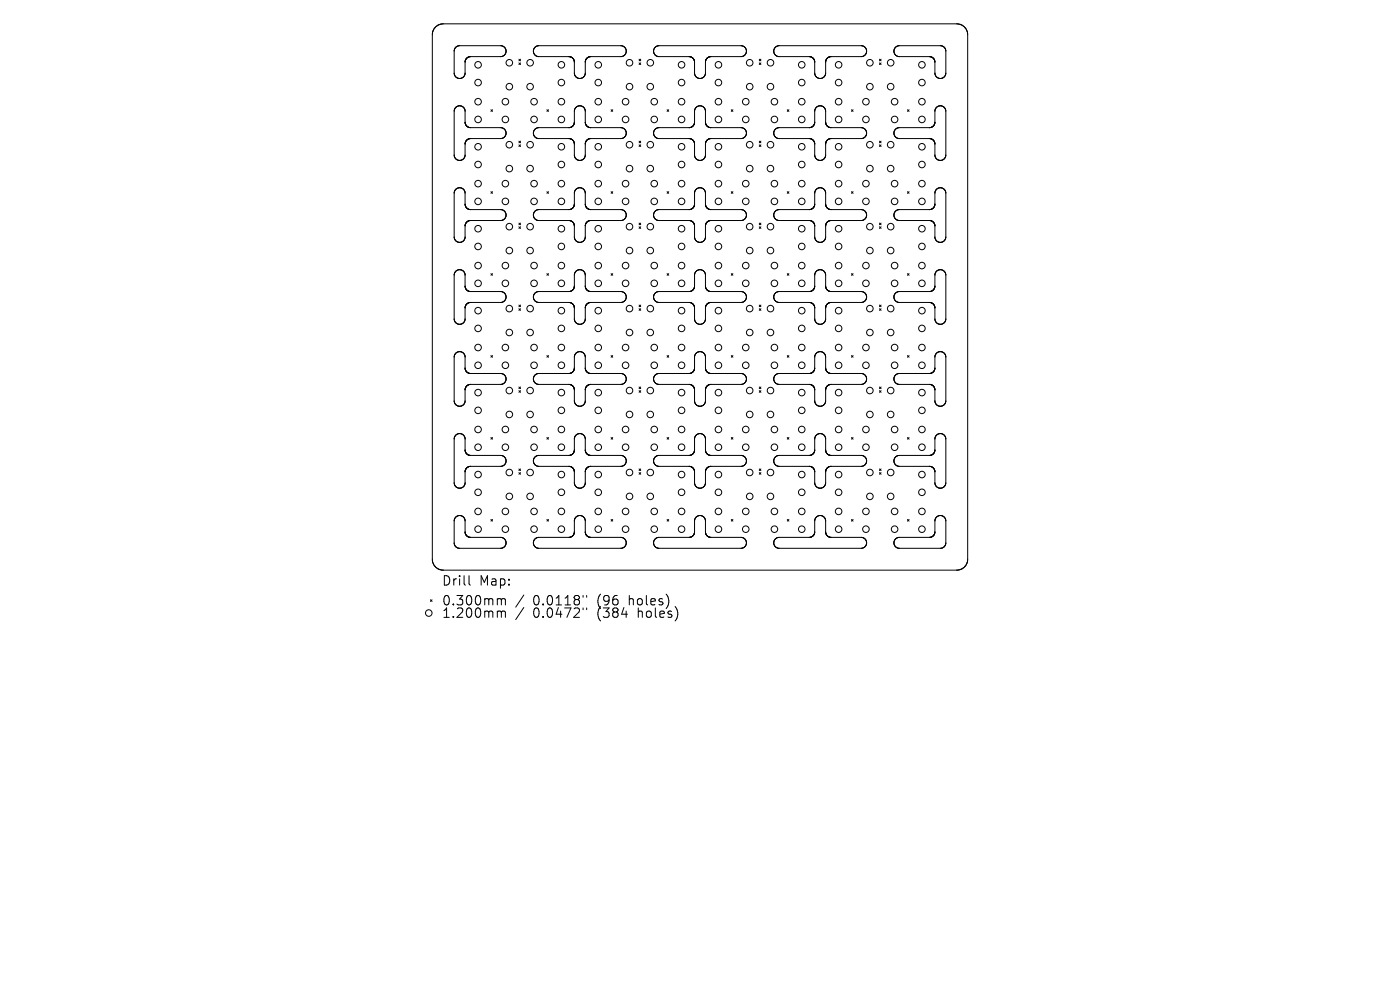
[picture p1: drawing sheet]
<svg xmlns="http://www.w3.org/2000/svg" width="297mm" height="210mm" viewBox="0 0 297 210" stroke-linecap="round" stroke-linejoin="round" font-family="sans-serif">
<defs><g id="words">
<g font-size="2.8">
<text x="93.7" y="124.5">Drill</text>
<text x="101.7" y="124.5">Map:</text>
<text x="93.7" y="128.7">0.300mm</text>
<text x="93.7" y="131.3">1.200mm</text>
<text x="113.1" y="128.7">0.0118&quot;</text>
<text x="113.1" y="131.3">0.0472&quot;</text>
<text x="126.8" y="128.7">(96</text>
<text x="126.8" y="131.3">(384</text>
<text x="133.7" y="128.7">holes)</text>
<text x="135.6" y="131.3">holes)</text>
</g>
</g></defs>
<g fill="none" stroke="#000" stroke-width=".21">
<path d="M91.7 7.4v111.4M91.7 7.4h.1M91.7 7.2v.2M91.7 7.1v.1M91.8 6.9l-.1 .2M91.8 6.9h.1M91.8 6.7v.2M91.8 6.7h.1M91.9 6.5l-.1 .2M91.9 6.5h.1M92.1 6.1l-.2 .4M92.1 6.1h.1"/>
<path d="M92.2 5.9l-.1 .2M92.3 5.9h-.1M92.4 5.7l-.1 .2M92.4 5.7h.1M92.6 5.6l-.2 .1M92.6 5.6h.1M92.7 5.5l-.1 .1M92.7 5.4v.1M92.9 5.3l-.1 .1M92.9 5.3h.1M93.1 5.2l-.2 .1M93.1 5.2h.1"/>
<path d="M93.3 5.2h-.2M93.4 5.2h-.1M93.6 5.1l-.2 .1M93.6 5.1h.1M93.8 5.1h-.2M93.8 5.1h.1M94 5.1h-.2M94 5.1h.1M94 5.1h109M96.8 16.4l.1 .1M98.7 13.2v2.3l-.2 .5-.7 .6-.9-.1M98.7 13.2h.1"/>
<path d="M98.7 13.1v.1M98.7 13.1h.1M98.7 13v.1M98.7 13h.1M98.7 12.9v.1M98.7 12.9h.1M98.7 12.8v.1M98.8 12.7l-.1 .1M98.8 12.6v.1M98.8 12.6h.1M98.9 12.5l-.1 .1M98.9 12.5h.1"/>
<path d="M98.9 12.4v.1M98.9 12.4h.1M99 12.4h-.1M99 12.4h.1M99 12.3v.1M99.1 12.3h-.1M99.1 12.3h.1M99.1 12.2v.1M99.2 12.2h-.1M99.2 12.2h.1M99.3 12.2h-.1M99.3 12.1v.1"/>
<path d="M99.4 12.1h-.1M99.4 12.1h.1M99.5 12.1h-.1M99.5 12.1h.1M99.6 12l-.1 .1M99.6 12h.1M99.7 12h-.1M99.7 12h.1M99.8 12h-.1M99.8 12h6.6l.8-.5 .1-.9-.3-.6-.7-.3h-8.8l-.5 .1-.5 .5-.1 .6v4.7l.4 .8M99.8 12h.1M110.1 12.6l.3 .3"/>
<path d="M110.1 13.3l.3 .4M110.4 12.6l-.3 .3M110.4 13.3l-.3 .4M113.6 11.7v.1M113.6 11.8l.7 .2h6.4M120.7 12h.1M120.8 12h.1M120.9 12h.1M121 12v.1M121 12.1h.1M121.1 12.1h.1M121.2 12.1h.1"/>
<path d="M121.2 12.1v.1M121.2 12.2h.1M121.3 12.2h.1M121.4 12.2v.1M121.4 12.3h.1M121.5 12.3h.1M121.5 12.3v.1M121.5 12.4h.1M121.6 12.4h.1M121.6 12.4v.1M121.6 12.5h.1M121.7 12.5v.1"/>
<path d="M121.7 12.6h.1M121.7 12.6l.1 .1M121.8 12.7v.1M121.8 12.8v.1M121.8 12.9h.1M121.8 12.9v.1M121.8 13h.1M121.8 13v.1M121.8 13.1h.1M121.8 13.1v.1M121.8 13.2h.1M121.8 13.2v2.3l.2 .6 .4 .4 .5 .1h.5l.4-.3"/>
<path d="M123.9 16.3h-.1M124.2 13.1v2.5l-.3 .7M124.2 13.1h.1M124.2 13v.1M124.2 13h.1M124.2 12.9v.1M124.2 12.9h.1M124.2 12.8v.1M124.2 12.8h.1M124.3 12.7l-.1 .1M124.3 12.7h.1M124.3 12.6v.1"/>
<path d="M124.3 12.6h.1M124.4 12.5l-.1 .1M124.4 12.5h.1M124.4 12.4v.1M124.5 12.4h-.1M124.5 12.4h.1M124.6 12.3l-.1 .1M124.6 12.3h.1M124.6 12.2v.1M124.6 12.2h.1M124.7 12.2h-.1M124.7 12.2h.1"/>
<path d="M124.8 12.2h-.1M124.8 12.1v.1M124.9 12.1h-.1M124.9 12.1h.1M125 12.1h-.1M125 12.1h.1M125 12v.1M125.1 12h-.1M125.1 12h.1M125.2 12h-.1M125.2 12h.1M125.3 12h-.1"/>
<path d="M125.3 12h.1M132.2 9.8l-.5-.1h-17.5l-.6 .3-.4 .5v.7l.4 .5M132.2 11.9l-6.9 .1M132.2 9.8h.1M132.2 9.8l.4 .4M132.2 11.9h.1M132.6 10.2h.1M132.7 10.2l.1 .9-.6 .8M135.6 12.6l.3 .3M135.6 13.3l.3 .4M135.9 12.6l-.3 .3M135.9 13.3l-.3 .4"/>
<path d="M138.9 11.5l-.2-.5 .1-.6 .4-.5 .6-.2h17.5l.5 .2 .4 .5 .1 .6-.2 .5M138.9 11.5v.1M138.9 11.6l.9 .4h6.4M146.2 12h.1M146.3 12h.1M146.4 12h.1M146.5 12v.1M146.5 12.1h.1M146.6 12.1h.1M146.7 12.1h.1M146.7 12.1v.1M146.7 12.2h.1"/>
<path d="M146.8 12.2h.1M146.9 12.2h.1M146.9 12.2v.1M146.9 12.3h.1M147 12.3h.1M147 12.3v.1M147 12.4h.1M147.1 12.4h.1M147.1 12.4v.1M147.1 12.5h.1M147.2 12.5v.1M147.2 12.6h.1"/>
<path d="M147.2 12.6v.1M147.2 12.7h.1M147.2 12.7l.1 .1M147.3 12.8h.1M147.3 12.8v.1M147.3 12.9v.1M147.3 13h.1M147.3 13v.1M147.3 13.1h.1M147.3 13.1l.1 2.8 .5 .6 .6 .1 .6-.1 .5-.6 .1-2.8M149.7 13.1h.1M149.7 13v.1"/>
<path d="M149.7 13h.1M149.7 12.9v.1M149.7 12.8v.1M149.7 12.8h.1M149.8 12.7l-.1 .1M149.8 12.7h.1M149.8 12.6v.1M149.8 12.6h.1M149.8 12.5v.1M149.9 12.5h-.1M149.9 12.5h.1M149.9 12.4v.1"/>
<path d="M149.9 12.4h.1M150 12.4h-.1M150 12.3v.1M150 12.3h.1M150.1 12.3h-.1M150.1 12.2v.1M150.1 12.2h.1M150.2 12.2h-.1M150.2 12.2h.1M150.3 12.2h-.1M150.3 12.1v.1M150.3 12.1h.1"/>
<path d="M150.4 12.1h-.1M150.4 12.1h.1M150.5 12.1h-.1M150.5 12v.1M150.6 12h-.1M150.6 12h.1M150.7 12h-.1M150.7 12h.1M150.8 12h-.1M150.8 12h.1M158.1 11.6l-.9 .4h-6.4M158.1 11.5v.1"/>
<path d="M161.1 12.6l.3 .3M161.1 13.3l.3 .4M161.4 12.6l-.3 .3M161.4 13.3l-.3 .4M164.3 10.2l-.1 .9 .6 .8M164.4 10.2h-.1M164.8 9.8l-.4 .4M164.8 11.9h.1M164.8 9.8l.5-.1h17.5l.6 .3 .4 .5v.7l-.4 .5M164.8 11.9l6.9 .1M164.8 9.8h.1M171.7 12h.1"/>
<path d="M171.8 12h.1M171.9 12h.1M172 12v.1M172 12.1h.1M172.1 12.1h.1M172.2 12.1v.1M172.2 12.2h.1M172.3 12.2h.1M172.4 12.2h.1M172.4 12.2v.1M172.4 12.3h.1M172.4 12.3l.1 .1"/>
<path d="M172.5 12.4h.1M172.6 12.4v.1M172.6 12.5h.1M172.6 12.5l.1 .1M172.7 12.6h.1M172.7 12.6v.1M172.7 12.7h.1M172.7 12.7l.1 .1M172.8 12.8h.1M172.8 12.8v.1M172.8 12.9h.1M172.8 12.9v.1"/>
<path d="M172.8 13h.1M172.8 13v.1M172.8 13.1h.1M172.8 13.1v2.5l.3 .7M173.1 16.3h.1M175.2 13.2v2.3l-.2 .6-.4 .4-.5 .1h-.5l-.4-.3M175.2 13.2h.1M175.2 13.1v.1M175.2 13.1h.1M175.2 13v.1M175.2 13h.1M175.2 12.9v.1"/>
<path d="M175.2 12.9h.1M175.2 12.8v.1M175.2 12.7v.1M175.3 12.6l-.1 .1M175.3 12.6h.1M175.3 12.5v.1M175.4 12.5h-.1M175.4 12.4v.1M175.4 12.4h.1M175.5 12.4h-.1M175.5 12.3v.1M175.5 12.3h.1"/>
<path d="M175.6 12.3h.1M175.6 12.2v.1M175.7 12.2h-.1M175.7 12.2h.1M175.8 12.2h-.1M175.8 12.1v.1M175.8 12.1h.1M175.9 12.1h-.1M175.9 12.1h.1M176 12.1h-.1M176 12v.1M176.1 12h-.1"/>
<path d="M176.1 12h.1M176.2 12h-.1M176.2 12h.1M176.3 12h-.1M176.3 12h.1M183.4 11.8l-.7 .2h-6.4M183.4 11.7v.1M186.6 12.6l.3 .3M186.6 13.3l.3 .4M186.9 12.6l-.3 .3M186.9 13.3l-.3 .4M197.2 12h-6.6l-.8-.5-.1-.9 .3-.6 .7-.3h8.8l.5 .1 .5 .5 .2 .6-.1 4.7-.4 .8"/>
<path d="M197.2 12h.1M197.3 12h.1M197.4 12h.1M197.5 12v.1M197.5 12.1h.1M197.6 12.1h.1M197.7 12.1v.1M197.7 12.2h.1M197.8 12.2h.1M197.9 12.2v.1M197.9 12.3h.1M198 12.3v.1"/>
<path d="M198 12.4h.1M198.1 12.4h.1M198.1 12.4v.1M198.1 12.5h.1M198.1 12.5l.1 .1M198.2 12.6h.1M198.2 12.6v.1M198.2 12.7l.1 .1M198.3 12.8v.1M198.3 12.9h.1M198.3 12.9v.1M198.3 13h.1"/>
<path d="M198.3 13v.1M198.3 13.1h.1M198.3 13.1v2.4l.2 .5 .7 .6 .9-.1M200.2 16.4l-.1 .1M203 5.1h.1M203 5.1h.2M203.2 5.1h.1M203.2 5.1h.2M203.4 5.1h.1M203.4 5.1l.2 .1M203.6 5.2h.1M203.7 5.2h.2"/>
<path d="M203.9 5.2h.1M203.9 5.2l.2 .1M204.1 5.3h.1M204.1 5.3l.1 .1M204.2 5.4h.1M204.3 5.5l.1 .1M204.4 5.6h.1M204.4 5.6l.2 .1M204.6 5.7h.1M204.6 5.7l.2 .2M204.8 5.9h.1M204.8 5.9l.1 .2"/>
<path d="M204.9 6.1h.1M204.9 6.1l.2 .4M205.1 6.5h.1M205.1 6.5l.1 .2M205.2 6.7h.1M205.2 6.7v.2M205.2 6.9h.1M205.2 6.9l.1 .2M205.3 7.1h.1M205.3 7.2v.2M205.3 7.4h.1M205.3 7.4v111.4"/>
<path d="M96.6 33.6h.1M96.7 33.6l.7 .4 .8-.2M96.8 22.7l-.3 .4-.1 .5v9.3l.2 .7M96.9 22.6l.9-.1 .7 .6 .2 .4v2.4M96.9 22.6l-.1 .1M98.2 33.8h.1M98.4 33.6l-.2 .2M98.4 33.6h.1M98.7 25.9h.1M98.7 30.6v2.4l-.3 .6M98.7 30.5v.1M98.7 25.9v.1"/>
<path d="M98.7 30.5h.1M98.7 26h.1M98.7 30.4v.1M98.7 26v.1M98.7 26.1h.1M98.7 30.4h.1M98.7 26.1v.1M98.7 30.3v.1M98.7 26.2h.1M98.7 30.3h.1M98.7 30.2v.1M98.7 26.2v.1"/>
<path d="M98.7 30.2h.1M98.7 30.1v.1M98.7 26.3l.1 .1M98.8 26.4h.1M98.8 30.1h-.1M98.8 26.4v.1M98.8 30v.1M98.8 26.5h.1M98.8 30h.1M98.9 29.9l-.1 .1M98.9 26.5v.1M98.9 26.6h.1"/>
<path d="M98.9 29.9h.1M98.9 26.6v.1M98.9 29.8v.1M98.9 26.7h.1M99 26.7h.1M99 29.8h-.1M99 26.7l.1 .1M99 29.7v.1M99 29.7h.1M99.1 26.8h.1M99.1 29.6l-.1 .1M99.1 26.8l.1 .1"/>
<path d="M99.1 29.6h.1M99.2 29.6h-.1M99.2 26.9h.1M99.2 29.6h.1M99.3 29.5l-.1 .1M99.3 26.9v.1M99.3 29.5h.1M99.3 27h.1M99.4 29.5h-.1M99.4 27h.1M99.4 29.5h.1M99.5 27h.1"/>
<path d="M99.5 29.4l-.1 .1M99.6 29.4h-.1M99.6 27h.1M99.6 29.4h.1M99.6 27v.1M99.6 27.1h.1M99.7 27.1h.1M99.7 29.4h-.1M99.7 27.1h6.7l.7 .4 .3 .7-.3 .8-.7 .4h-6.6M99.7 29.4h.1M99.8 29.4h-.1M99.8 29.4h.1"/>
<path d="M104.1 23.3l.4 .3M104.5 23.3l-.4 .3M110.1 29.9l.3 .4M110.1 30.7l.3 .4M110.4 29.9l-.3 .4M110.4 30.7l-.3 .4M113.6 27.3l-.4 .5v.7l.3 .5 .5 .3 6.7 .1M113.6 27.3h.1M116 23.3l.4 .3M116.4 23.3l-.4 .3M120.7 27.1h-6.4l-.7 .2M120.7 29.4h.1"/>
<path d="M120.7 27.1h.1M120.8 27.1h-.1M120.8 29.4h.1M120.8 27.1h.1M120.9 27.1h-.1M120.9 27.1h.1M120.9 29.4h.1M120.9 27v.1M121 29.4h.1M121 27h-.1M121 27h.1M121 29.4v.1"/>
<path d="M121 29.5h.1M121.1 27h-.1M121.1 29.5h.1M121.1 27h.1M121.2 27h-.1M121.2 29.5h.1M121.2 27h.1M121.2 26.9v.1M121.3 29.5v.1M121.3 26.9h-.1M121.3 26.9h.1M121.3 29.6h.1"/>
<path d="M121.4 29.6h.1M121.4 26.8l-.1 .1M121.4 29.6l.1 .1M121.4 26.8h.1M121.5 29.7h.1M121.5 29.7l.1 .1M121.5 26.8h.1M121.5 26.7v.1M121.5 26.7h.1M121.6 29.8h.1M121.6 26.7h-.1M121.6 26.7h.1"/>
<path d="M121.6 29.8v.1M121.6 26.6v.1M121.6 26.6h.1M121.6 29.9h.1M121.7 26.5l-.1 .1M121.7 29.9v.1M121.7 26.5h.1M121.7 30h.1M121.7 30l.1 .1M121.7 26.4v.1M121.8 26.4h-.1M121.8 30.1h.1"/>
<path d="M121.8 26.3v.1M121.8 30.1v.1M121.8 30.2h.1M121.8 30.2v.1M121.8 26.2v.1M121.8 30.3h.1M121.8 26.2h.1M121.8 30.3v.1M121.8 26.1v.1M121.8 26.1h.1M121.8 30.4h.1M121.8 30.4v.1"/>
<path d="M121.8 26v.1M121.8 30.5h.1M121.8 26h.1M121.8 25.9v.1M121.8 30.5v.1M121.8 25.9h.1M123.8 22.8l-.4-.3-.5-.1-.5 .2-.4 .4-.2 .5v2.4M123.8 22.8h.1M123.9 22.8l.3 .7v2.5M124.2 30.5l-.1 2.8-.5 .5-.6 .2-.6-.2-.5-.5-.1-2.7M124.2 26h.1M124.2 30.5h.1"/>
<path d="M124.2 30.4v.1M124.2 26v.1M124.2 30.4h.1M124.2 26.1h.1M124.2 26.1v.1M124.2 30.3v.1M124.2 26.2h.1M124.2 30.3h.1M124.2 26.2v.1M124.2 30.2v.1M124.2 26.3h.1M124.2 30.2h.1"/>
<path d="M124.2 26.3l.1 .1M124.2 30.1v.1M124.3 30.1h-.1M124.3 26.4h.1M124.3 30.1h.1M124.3 26.4v.1M124.3 26.5h.1M124.3 30v.1M124.3 26.5l.1 .1M124.3 30h.1M124.3 29.9v.1M124.4 26.6h.1"/>
<path d="M124.4 29.9h-.1M124.4 26.6l.1 .1M124.4 29.8v.1M124.4 29.8h.1M124.5 29.8h-.1M124.5 26.7h.1M124.5 26.7l.1 .1M124.5 29.7v.1M124.5 29.7h.1M124.6 26.8h.1M124.6 29.7h-.1M124.6 29.6v.1"/>
<path d="M124.6 26.8v.1M124.6 26.9h.1M124.7 29.6h-.1M124.7 26.9h.1M124.7 29.6h.1M124.7 29.5v.1M124.8 26.9v.1M124.8 29.5h-.1M124.8 27h.1M124.8 29.5h.1M124.9 29.5h-.1M124.9 27h.1"/>
<path d="M124.9 29.5h.1M125 27h.1M125 29.4l-.1 .1M125 29.4h.1M125.1 27v.1M125.1 29.4h-.1M125.1 27.1h.1M125.1 29.4h.1M125.2 29.4h-.1M125.2 27.1h.1M125.2 27.1l7 .1M125.2 29.4h.1"/>
<path d="M125.3 29.4h-.1M125.3 29.4h.1M129.6 23.3l.4 .3M130 23.3l-.4 .3M132.2 29.3l-6.9 .1M132.2 27.2h.1M132.2 27.2l.6 .8-.1 .9M132.2 29.3h.1M132.6 28.9l-.4 .4M132.7 28.9h-.1M135.6 29.9l.3 .4M135.6 30.7l.3 .4"/>
<path d="M135.9 29.9l-.3 .4M135.9 30.7l-.3 .4M138.9 27.5l-.2 .6v.5l.3 .5 .5 .3h6.7M138.9 27.5h.1M141.5 23.3l.4 .3M141.9 23.3l-.4 .3M146.2 29.4h.1M146.3 29.4h.1M146.3 27.1h-6.5l-.9 .4M146.3 27.1h.1M146.4 27.1h-.1M146.4 29.4h.1"/>
<path d="M146.4 27.1h.1M146.5 27l-.1 .1M146.5 29.4h.1M146.5 27h.1M146.5 29.4v.1M146.5 29.5h.1M146.6 27h-.1M146.6 29.5h.1M146.6 27h.1M146.7 27h-.1M146.7 29.5h.1M146.7 27h.1"/>
<path d="M146.7 26.9v.1M146.8 26.9h-.1M146.8 29.5v.1M146.8 26.9h.1M146.8 29.6h.1M146.9 26.9h-.1M146.9 29.6h.1M146.9 26.8v.1M146.9 29.6v.1M146.9 29.7h.1M146.9 26.8h.1M147 29.7h.1"/>
<path d="M147 26.8h-.1M147 26.7v.1M147 29.7v.1M147 26.7h.1M147 29.8h.1M147.1 26.7h-.1M147.1 29.8h.1M147.1 26.7h.1M147.1 29.8v.1M147.1 29.9h.1M147.1 26.6v.1M147.1 29.9l.1 .1"/>
<path d="M147.1 26.6h.1M147.2 26.5l-.1 .1M147.2 30h.1M147.2 26.5h.1M147.2 26.4v.1M147.2 30v.1M147.2 30.1h.1M147.2 26.4h.1M147.2 30.1l.1 .1M147.3 30.2h.1M147.3 26.3l-.1 .1M147.3 26.3h.1"/>
<path d="M147.3 30.2v.1M147.3 30.3h.1M147.3 30.3v.1M147.3 26.2v.1M147.3 26.1v.1M147.3 26.1h.1M147.3 30.4h.1M147.3 30.4v.1M147.3 26v.1M147.3 26h.1M147.3 30.5h.1M147.3 26l.1-2.7 .4-.6 .7-.3 .7 .3 .4 .6 .1 2.7"/>
<path d="M147.3 30.5l.1 2.8 .5 .5 .6 .2 .6-.2 .5-.5 .1-2.8M149.7 26h.1M149.7 30.5h.1M149.7 30.4v.1M149.7 26v.1M149.7 30.4h.1M149.7 26.1h.1M149.7 26.1v.1M149.7 30.3v.1M149.7 26.2v.1M149.7 30.3h.1M149.7 30.2v.1"/>
<path d="M149.7 30.2h.1M149.7 26.3h.1M149.7 26.3l.1 .1M149.8 30.1l-.1 .1M149.8 26.4h.1M149.8 30.1h.1M149.8 26.4v.1M149.8 30v.1M149.8 26.5h.1M149.8 30h.1M149.8 26.5l.1 .1M149.9 26.6h.1"/>
<path d="M149.9 29.9l-.1 .1M149.9 26.6v.1M149.9 29.9h.1M149.9 29.8v.1M149.9 26.7h.1M149.9 29.8h.1M150 29.8h-.1M150 29.7v.1M150 26.7h.1M150 26.7v.1M150 29.7h.1M150 26.8h.1"/>
<path d="M150.1 26.8h.1M150.1 29.7h-.1M150.1 29.7h.1M150.1 29.6v.1M150.1 26.8v.1M150.1 29.6h.1M150.1 26.9h.1M150.2 29.6h-.1M150.2 26.9h.1M150.2 29.5v.1M150.3 29.5h-.1M150.3 26.9v.1"/>
<path d="M150.3 27h.1M150.3 29.5h.1M150.4 29.5h-.1M150.4 27h.1M150.4 29.5h.1M150.5 29.5h-.1M150.5 29.4v.1M150.5 29.4h.1M150.5 27h.1M150.5 27l.1 .1M150.6 29.4h-.1M150.6 27.1h.1"/>
<path d="M150.6 29.4h.1M150.7 29.4h-.1M150.7 27.1h.1M150.7 29.4h.1M150.7 27.1h6.5l.9 .4M150.8 29.4h-.1M150.8 29.4h.1M155.1 23.3l.4 .3M155.5 23.3l-.4 .3M158.1 27.5h.1M158.1 27.5l.2 .6v.5l-.3 .5-.5 .3h-6.7M161.1 29.9l.3 .4"/>
<path d="M161.1 30.7l.3 .4M161.4 29.9l-.3 .4M161.4 30.7l-.3 .4M164.3 28.9h.1M164.4 28.9l.4 .4M164.8 27.2l-.6 .8 .1 .9M164.8 29.3h.1M164.8 29.3l6.9 .1M164.8 27.2h.1M167 23.3l.4 .3M167.4 23.3l-.4 .3M171.7 29.4h.1"/>
<path d="M171.8 29.4h.1M171.8 27.1l-7 .1M171.8 27.1h.1M171.9 29.4h.1M171.9 27.1h-.1M171.9 27.1h.1M171.9 27v.1M172 29.4h.1M172 27h-.1M172 27h.1M172 29.4l.1 .1M172.1 27h-.1"/>
<path d="M172.1 29.5h.1M172.1 27h.1M172.2 29.5h.1M172.2 27h-.1M172.2 26.9v.1M172.3 29.5v.1M172.3 29.6h.1M172.3 26.9h-.1M172.3 26.9h.1M172.4 26.9h-.1M172.4 26.8v.1M172.4 29.6v.1"/>
<path d="M172.4 26.8h.1M172.4 29.7h.1M172.5 29.7h.1M172.5 29.7v.1M172.5 26.7l-.1 .1M172.5 29.8h.1M172.5 26.7h.1M172.6 29.8h.1M172.6 29.8v.1M172.6 26.6l-.1 .1M172.6 26.6h.1M172.6 29.9h.1"/>
<path d="M172.7 29.9v.1M172.7 30h.1M172.7 26.5l-.1 .1M172.7 30v.1M172.7 26.5h.1M172.7 26.4v.1M172.7 30.1h.1M172.7 26.4h.1M172.8 30.1v.1M172.8 26.3l-.1 .1M172.8 30.2h.1M172.8 26.3h.1"/>
<path d="M172.8 30.2v.1M172.8 26.2v.1M172.8 26.2h.1M172.8 30.3h.1M172.8 30.3v.1M172.8 26.1v.1M172.8 26.1h.1M172.8 30.4h.1M172.8 30.4v.1M172.8 26v.1M172.8 30.5h.1M172.8 26h.1"/>
<path d="M172.8 30.5l.1 2.8 .5 .5 .6 .2 .6-.2 .5-.5 .1-2.7M173.1 22.8l-.3 .7v2.5M173.2 22.8l.4-.3 .5-.1 .5 .2 .4 .4 .2 .5v2.4M173.2 22.8h-.1M175.2 25.9h.1M175.2 25.9v.1M175.2 30.5v.1M175.2 26h.1M175.2 30.5h.1M175.2 30.4v.1M175.2 26v.1M175.2 26.1h.1"/>
<path d="M175.2 30.4h.1M175.2 26.1v.1M175.2 26.2h.1M175.2 30.3v.1M175.2 30.3h.1M175.2 26.2v.1M175.2 30.2v.1M175.2 30.2h.1M175.2 26.3v.1M175.2 30.1v.1M175.2 26.4h.1M175.2 30.1h.1"/>
<path d="M175.3 30l-.1 .1M175.3 26.4v.1M175.3 30h.1M175.3 26.5h.1M175.3 26.5l.1 .1M175.3 29.9v.1M175.4 29.9h-.1M175.4 29.9h.1M175.4 26.6h.1M175.4 26.6v.1M175.4 29.8v.1M175.4 26.7h.1"/>
<path d="M175.4 29.8h.1M175.5 26.7h.1M175.5 26.7v.1M175.5 29.7l-.1 .1M175.5 26.8h.1M175.5 29.7h.1M175.6 26.8h.1M175.6 29.6l-.1 .1M175.6 26.8l.1 .1M175.6 29.6h.1M175.7 29.6h-.1M175.7 26.9h.1"/>
<path d="M175.7 29.5v.1M175.8 26.9v.1M175.8 29.5h-.1M175.8 27h.1M175.8 29.5h.1M175.9 27h.1M175.9 29.5h-.1M175.9 29.5h.1M176 29.5h-.1M176 29.4v.1M176 27h.1M176 29.4h.1"/>
<path d="M176.1 27v.1M176.1 29.4h-.1M176.1 27.1h.1M176.1 29.4h.1M176.2 27.1h.1M176.2 29.4h-.1M176.2 29.4h.1M176.3 27.1h.1M176.3 29.4h-.1M176.3 27.1h6.4l.7 .2M176.3 29.4h.1M180.6 23.3l.4 .3"/>
<path d="M181 23.3l-.4 .3M183.4 27.3h.1M183.4 27.3l.4 .5v.7l-.3 .5-.5 .3-6.7 .1M186.6 29.9l.3 .4M186.6 30.7l.3 .4M186.9 29.9l-.3 .4M186.9 30.7l-.3 .4M192.5 23.3l.4 .3M192.9 23.3l-.4 .3M197.2 29.4h.1M197.3 27.1h-6.7l-.7 .4-.3 .7 .3 .8 .7 .4h6.6M197.3 29.4h.1"/>
<path d="M197.3 27.1h.1M197.4 27.1h-.1M197.4 27.1h.1M197.4 29.4h.1M197.4 27v.1M197.5 29.4h.1M197.5 27h-.1M197.5 29.4l.1 .1M197.5 27h.1M197.6 27h-.1M197.6 29.5h.1M197.6 27h.1"/>
<path d="M197.7 29.5h.1M197.7 27h-.1M197.7 26.9v.1M197.7 29.5l.1 .1M197.8 29.6h.1M197.8 26.9h-.1M197.8 26.9h.1M197.9 26.8l-.1 .1M197.9 29.6h.1M197.9 29.6l.1 .1M197.9 26.8h.1M198 29.7h.1"/>
<path d="M198 29.7v.1M198 26.7l-.1 .1M198 26.7h.1M198 29.8h.1M198.1 29.8v.1M198.1 26.7h-.1M198.1 26.6v.1M198.1 26.6h.1M198.1 29.9h.1M198.1 29.9l.1 .1M198.1 26.5v.1M198.2 26.5h-.1"/>
<path d="M198.2 26.5h.1M198.2 30h.1M198.2 30v.1M198.2 26.4v.1M198.2 26.4h.1M198.2 30.1h.1M198.3 26.3l-.1 .1M198.3 30.1v.1M198.3 30.2h.1M198.3 26.2v.1M198.3 30.2v.1M198.3 30.3h.1"/>
<path d="M198.3 26.2h.1M198.3 30.3v.1M198.3 26.1v.1M198.3 30.4h.1M198.3 26.1h.1M198.3 30.4v.1M198.3 26v.1M198.3 30.5h.1M198.3 26h.1M198.3 30.5v2.5l.3 .6M198.3 25.9v.1M198.3 25.9h.1"/>
<path d="M198.6 33.6h.1M198.6 33.6l.2 .2M198.8 33.8h.1M200.1 22.6l-.9-.1-.7 .6-.2 .4v2.4M200.1 22.6l.1 .1M200.2 22.7l.3 .4 .2 .5-.1 9.3-.2 .7M200.4 33.6l-.8 .4-.8-.2M200.4 33.6h.1M96.8 40.1l-.3 .3-.1 .5v9.4l.1 .6 .5 .4h.9l.7-.6 .1-2.8M96.9 40l.9-.1 .7 .5 .2 .5v2.4M96.9 40l-.1 .1M98.7 47.9h.1"/>
<path d="M98.7 43.3h.1M98.7 43.3v.1M98.7 43.4v.1M98.7 47.8v.1M98.7 43.5h.1M98.7 47.8h.1M98.7 47.7v.1M98.7 47.7h.1M98.7 43.5v.1M98.7 43.6h.1M98.7 43.6v.1M98.7 47.6v.1"/>
<path d="M98.7 47.6h.1M98.7 47.5v.1M98.7 43.7h.1M98.8 43.7v.1M98.8 47.5h-.1M98.8 43.8h.1M98.8 47.5h.1M98.8 47.4v.1M98.8 47.4h.1M98.8 43.8v.1M98.8 43.9h.1M98.9 47.3l-.1 .1"/>
<path d="M98.9 43.9v.1M98.9 44h.1M98.9 47.3h.1M98.9 44l.1 .1M99 47.2l-.1 .1M99 44.1h.1M99 47.1v.1M99 47.1h.1M99 44.1v.1M99 44.2h.1M99.1 47.1h-.1M99.1 44.2h.1"/>
<path d="M99.1 47v.1M99.1 44.2l.1 .1M99.2 47h-.1M99.2 47h.1M99.2 44.3h.1M99.2 46.9v.1M99.3 44.3h.1M99.3 46.9h-.1M99.3 46.9h.1M99.3 44.3l.1 .1M99.4 44.4h.1M99.4 46.9h-.1"/>
<path d="M99.4 46.8v.1M99.5 44.4h.1M99.5 46.8h-.1M99.5 46.8h.1M99.6 46.8h-.1M99.6 44.4h.1M99.6 46.8h.1M99.7 46.8h-.1M99.7 44.4v.1M99.7 44.5h.1M99.7 46.8h.1M99.8 46.8h-.1"/>
<path d="M99.8 44.5h.1M99.8 44.5h6.7l.6 .3 .2 .6v.7l-.4 .4M99.8 46.8h.1M104.1 40.7l.4 .3M104.1 58l.4 .4M104.5 40.7l-.4 .3M104.5 58l-.4 .4M106.8 46.6l-.5 .2h-6.5M106.9 46.5l-.1 .1M110.1 47.3l.3 .4M110.1 48.1l.3 .4M110.4 47.3l-.3 .4"/>
<path d="M110.4 48.1l-.3 .4M113.6 44.7l-.4 .5v.6l.3 .6 .5 .3 6.7 .1M113.6 44.7h.1M116 40.7l.4 .3M116 58l.4 .4M116.4 40.7l-.4 .3M116.4 58l-.4 .4M120.7 44.5h-6.4l-.7 .2M120.7 46.8h.1M120.7 44.5h.1M120.8 44.5h-.1M120.8 46.8h.1"/>
<path d="M120.8 44.5h.1M120.8 44.4v.1M120.9 46.8h.1M120.9 44.4h-.1M120.9 44.4h.1M121 46.8h.1M121 44.4h-.1M121 44.4h.1M121.1 44.4h-.1M121.1 46.8v.1M121.1 44.4h.1M121.1 46.9h.1"/>
<path d="M121.2 46.9h.1M121.2 44.3l-.1 .1M121.2 44.3h.1M121.3 46.9h.1M121.3 44.3h-.1M121.3 46.9v.1M121.3 44.3h.1M121.3 47h.1M121.4 47h.1M121.4 44.2l-.1 .1M121.4 44.2h.1M121.4 47l.1 .1"/>
<path d="M121.5 47.1h.1M121.5 44.2h-.1M121.5 44.1v.1M121.5 44.1h.1M121.5 47.1l.1 .1M121.6 44.1h-.1M121.6 47.2h.1M121.6 44v.1M121.6 47.2v.1M121.6 44h.1M121.6 47.3h.1M121.7 43.9l-.1 .1"/>
<path d="M121.7 47.3v.1M121.7 43.9h.1M121.7 47.4h.1M121.7 43.8v.1M121.7 47.4v.1M121.7 43.8h.1M121.7 47.5h.1M121.8 47.5h.1M121.8 43.7l-.1 .1M121.8 43.7h.1M121.8 47.5v.1M121.8 47.6h.1"/>
<path d="M121.8 43.6v.1M121.8 47.6v.1M121.8 43.6h.1M121.8 47.7h.1M121.8 43.5v.1M121.8 43.5h.1M121.8 47.7v.1M121.8 47.8h.1M121.8 43.4v.1M121.8 47.8v.1M121.8 43.4h.1M121.8 47.9h.1"/>
<path d="M121.8 43.3v.1M121.8 43.3l.1-2.7 .5-.6 .6-.2 .6 .2 .5 .6 .1 2.7M121.8 43.3h.1M121.8 47.9v2.4l.3 .6M122.1 57.7l-.3 .6v2.4M122.1 50.9v.1M122.1 57.6v.1M122.1 51l.1 .1M122.2 51.1l.1 .1M122.2 57.5l-.1 .1M122.3 51.2l.6 .2 .7-.2M122.3 57.5h-.1"/>
<path d="M123.6 57.4h.1M123.6 57.4l-.7-.2-.6 .3M123.6 57.4l.6 .8v2.6M123.6 51.2h.1M124.2 43.3h.1M124.2 43.3v.1M124.2 47.9v2.5l-.6 .8M124.2 43.4h.1M124.2 47.8v.1M124.2 43.4v.1M124.2 47.8h.1M124.2 43.5h.1"/>
<path d="M124.2 47.7v.1M124.2 43.5v.1M124.2 43.6h.1M124.2 47.7h.1M124.2 47.6v.1M124.2 47.6h.1M124.2 43.6v.1M124.2 43.7h.1M124.2 47.5v.1M124.3 47.5h-.1M124.3 43.7v.1M124.3 43.8h.1"/>
<path d="M124.3 47.5h.1M124.3 47.4v.1M124.3 43.8v.1M124.3 47.4h.1M124.3 43.9h.1M124.3 43.9l.1 .1M124.3 47.3v.1M124.3 47.3h.1M124.4 47.3h-.1M124.4 44h.1M124.4 47.2v.1M124.4 44l.1 .1"/>
<path d="M124.4 47.2h.1M124.5 44.1h.1M124.5 47.2h-.1M124.5 47.1v.1M124.5 47.1h.1M124.5 44.1v.1M124.5 44.2h.1M124.6 47.1h-.1M124.6 44.2h.1M124.6 47h.1M124.6 44.2l.1 .1M124.7 44.3h.1"/>
<path d="M124.7 46.9l-.1 .1M124.7 46.9h.1M124.8 44.3h.1M124.8 46.9h-.1M124.8 44.3l.1 .1M124.9 44.4h.1M124.9 46.9h-.1M124.9 46.8v.1M125 46.8h-.1M125 44.4h.1M125 46.8h.1M125.1 44.4h.1"/>
<path d="M125.1 46.8h-.1M125.1 46.8h.1M125.2 44.4v.1M125.2 46.8h-.1M125.2 44.5h.1M125.2 46.8h.1M125.3 46.8h-.1M125.3 44.5h.1M125.3 44.5h6.5l.7 .3M125.3 46.8h.1M129.6 40.7l.4 .3M129.6 58l.4 .4"/>
<path d="M130 40.7l-.4 .3M130 58l-.4 .4M132.5 44.8h.1M132.6 44.8l.2 .6v.7M132.7 46.1l-.4 .5-.5 .2h-6.5M132.8 46.1h-.1M135.6 47.3l.3 .4M135.6 48.1l.3 .4M135.9 47.3l-.3 .4M135.9 48.1l-.3 .4M138.7 46.1h.1M138.8 46.1l.2 .3"/>
<path d="M139 46.4v.1M139 46.5l.8 .3h6.4M141.5 40.7l.4 .3M141.5 58l.4 .4M141.9 40.7l-.4 .3M141.9 58l-.4 .4M146.2 46.8h.1M146.3 44.5h-6.7l-.5 .2-.3 .4-.1 .5v.5M146.3 46.8h.1M146.3 44.5h.1M146.3 44.4v.1M146.4 46.8h.1"/>
<path d="M146.4 44.4h-.1M146.4 44.4h.1M146.5 46.8h.1M146.5 44.4h-.1M146.5 44.4h.1M146.6 44.4h-.1M146.6 46.8v.1M146.6 44.4h.1M146.6 46.9h.1M146.7 46.9h.1M146.7 44.3l-.1 .1M146.7 44.3h.1"/>
<path d="M146.8 46.9h.1M146.8 44.3h-.1M146.8 46.9v.1M146.8 47h.1M146.8 44.3h.1M146.9 47h.1M146.9 44.2l-.1 .1M146.9 44.2h.1M146.9 47l.1 .1M147 44.1l-.1 .1M147 47.1h.1M147 44.1h.1"/>
<path d="M147 47.1l.1 .1M147.1 44l-.1 .1M147.1 47.2h.1M147.1 44h.1M147.1 47.2v.1M147.1 47.3h.1M147.2 43.9l-.1 .1M147.2 43.9h.1M147.2 47.3v.1M147.2 47.4h.1M147.2 43.8v.1M147.2 47.4v.1"/>
<path d="M147.2 43.8h.1M147.2 47.5h.1M147.3 43.7l-.1 .1M147.3 47.5h.1M147.3 43.7h.1M147.3 47.5v.1M147.3 47.6h.1M147.3 43.6v.1M147.3 47.6v.1M147.3 47.7h.1M147.3 43.5v.1M147.3 43.5h.1"/>
<path d="M147.3 47.7v.1M147.3 47.8h.1M147.3 43.4v.1M147.3 47.8v.1M147.3 43.4h.1M147.3 47.9l.1 2.7 .4 .6 .7 .2 .7-.2 .4-.6 .1-2.7M147.3 43.3v.1M147.3 43.3h.1M147.5 40.4l-.2 .5v2.4M147.5 40.4h.1M147.7 40.2l-.2 .2M147.7 40.1l.8-.3 .8 .3"/>
<path d="M147.7 40.1v.1M149.3 40.1v.1M149.3 40.2l.2 .2M149.5 40.4h.1M149.5 40.4l.2 .5v2.4M149.7 43.3h.1M149.7 43.3v.1M149.7 43.4h.1M149.7 47.8v.1M149.7 47.8h.1M149.7 43.4v.1M149.7 43.5h.1"/>
<path d="M149.7 47.7v.1M149.7 47.7h.1M149.7 43.5v.1M149.7 47.6v.1M149.7 43.6v.1M149.7 47.6h.1M149.7 43.7h.1M149.7 47.5v.1M149.7 47.5h.1M149.7 43.7l.1 .1M149.8 47.5h-.1M149.8 43.8h.1"/>
<path d="M149.8 47.4v.1M149.8 43.8v.1M149.8 47.4h.1M149.8 43.9h.1M149.8 47.3v.1M149.8 43.9l.1 .1M149.9 44h.1M149.9 47.3h-.1M149.9 47.2v.1M149.9 47.2h.1M149.9 44l.1 .1M150 47.1l-.1 .1"/>
<path d="M150 44.1h.1M150 47.1h.1M150 44.1l.1 .1M150.1 47l-.1 .1M150.1 47h.1M150.1 44.2h.1M150.1 44.2l.1 .1M150.2 47h.1M150.2 44.3h.1M150.2 46.9v.1M150.2 46.9h.1M150.3 46.9h-.1"/>
<path d="M150.3 44.3h.1M150.3 46.9h.1M150.3 44.3l.1 .1M150.4 46.9h-.1M150.4 46.9h.1M150.4 44.4h.1M150.4 46.8v.1M150.5 46.8h-.1M150.5 44.4h.1M150.5 46.8h.1M150.6 46.8h-.1M150.6 44.4h.1"/>
<path d="M150.6 46.8h.1M150.7 46.8h-.1M150.7 44.4v.1M150.7 44.5h.1M150.7 46.8h.1M150.7 44.5h6.7l.5 .2 .3 .4 .2 .5-.1 .5M150.8 46.8h-.1M150.8 46.8h.1M155.1 40.7l.4 .3M155.1 58l.4 .4M155.5 40.7l-.4 .3M155.5 58l-.4 .4"/>
<path d="M158 46.5l-.8 .3h-6.4M158 46.4v.1M158.2 46.1l-.2 .3M158.3 46.1h-.1M161.1 47.3l.3 .4M161.1 48.1l.3 .4M161.4 47.3l-.3 .4M161.4 48.1l-.3 .4M164.2 46.1h.1M164.3 46.1l.4 .5 .5 .2h6.5M164.4 44.8l-.2 .6v.7M164.5 44.8h-.1"/>
<path d="M167 40.7l.4 .3M167 58l.4 .4M167.4 40.7l-.4 .3M167.4 58l-.4 .4M171.7 46.8h.1M171.7 44.5h-6.5l-.7 .3M171.8 46.8h.1M171.8 44.5h-.1M171.8 44.5h.1M171.8 44.4v.1M171.9 44.4h-.1M171.9 46.8h.1"/>
<path d="M171.9 44.4h.1M172 44.4h-.1M172 46.8h.1M172 44.4h.1M172.1 44.4h-.1M172.1 46.8v.1M172.1 44.4h.1M172.1 46.9h.1M172.2 46.9h.1M172.2 44.3l-.1 .1M172.2 44.3h.1M172.3 44.3h-.1"/>
<path d="M172.3 46.9h.1M172.3 44.3h.1M172.3 46.9l.1 .1M172.4 47h.1M172.4 44.2l-.1 .1M172.4 44.2h.1M172.4 47v.1M172.4 47.1h.1M172.5 47.1h.1M172.5 44.2h-.1M172.5 44.1v.1M172.5 44.1h.1"/>
<path d="M172.5 47.2h.1M172.6 44l-.1 .1M172.6 47.2h.1M172.6 47.2v.1M172.6 44h.1M172.6 47.3h.1M172.7 47.3h.1M172.7 47.3v.1M172.7 43.9l-.1 .1M172.7 47.4h.1M172.7 43.9h.1M172.7 43.8v.1"/>
<path d="M172.7 47.4v.1M172.7 43.8h.1M172.7 47.5h.1M172.7 43.7v.1M172.8 47.5v.1M172.8 43.7h-.1M172.8 47.6h.1M172.8 43.6v.1M172.8 47.6v.1M172.8 43.6h.1M172.8 47.7h.1M172.8 43.5v.1"/>
<path d="M172.8 47.7v.1M172.8 43.5h.1M172.8 47.8h.1M172.8 43.4v.1M172.8 43.4h.1M172.8 47.8v.1M172.8 47.9l.1 2.5 .5 .8M172.8 43.3v.1M172.8 43.3l.1-2.7 .5-.6 .6-.2 .6 .2 .5 .6 .1 2.7M172.8 43.3h.1M173.4 57.4l-.5 .8-.1 2.6M173.4 51.2h.1"/>
<path d="M173.4 57.4l.7-.2 .6 .3M173.4 57.4h.1M174.7 51.2l-.6 .2-.7-.2M174.7 57.5h.1M174.8 57.5l.1 .1M174.8 51.1l-.1 .1M174.9 51l-.1 .1M174.9 57.6v.1M174.9 57.7l.3 .6v2.4M174.9 50.9v.1M175.2 47.9v2.4l-.3 .6M175.2 43.3h.1"/>
<path d="M175.2 47.9h.1M175.2 43.3v.1M175.2 43.4h.1M175.2 47.8v.1M175.2 47.8h.1M175.2 43.4v.1M175.2 43.5h.1M175.2 47.7v.1M175.2 47.7h.1M175.2 43.5v.1M175.2 43.6h.1M175.2 43.6v.1"/>
<path d="M175.2 47.6v.1M175.2 47.6h.1M175.2 43.7h.1M175.2 47.5v.1M175.2 43.7l.1 .1M175.2 47.5h.1M175.3 43.8h.1M175.3 47.5h-.1M175.3 47.4v.1M175.3 47.4h.1M175.3 43.8v.1M175.3 43.9h.1"/>
<path d="M175.3 47.3v.1M175.3 43.9l.1 .1M175.4 47.3h-.1M175.4 47.3h.1M175.4 44h.1M175.4 47.2v.1M175.4 44v.1M175.4 47.2h.1M175.4 44.1h.1M175.5 47.1l-.1 .1M175.5 44.1h.1M175.5 44.1v.1"/>
<path d="M175.5 47.1h.1M175.5 44.2h.1M175.6 44.2h.1M175.6 47l-.1 .1M175.6 44.2l.1 .1M175.6 47h.1M175.7 47h-.1M175.7 44.3h.1M175.7 47h.1M175.7 46.9v.1M175.7 46.9h.1M175.8 46.9h-.1"/>
<path d="M175.8 44.3h.1M175.8 46.9h.1M175.8 44.3l.1 .1M175.9 46.9h-.1M175.9 46.9h.1M175.9 44.4h.1M175.9 46.8v.1M176 46.8h-.1M176 44.4h.1M176 46.8h.1M176.1 44.4h.1M176.1 46.8h-.1"/>
<path d="M176.2 44.4v.1M176.2 46.8h-.1M176.2 44.5h.1M176.2 46.8h.1M176.3 44.5h.1M176.3 46.8h-.1M176.3 44.5h6.4l.7 .2M176.3 46.8h.1M180.6 40.7l.4 .3M180.6 58l.4 .4M181 40.7l-.4 .3M181 58l-.4 .4"/>
<path d="M183.4 44.7h.1M183.4 44.7l.4 .5v.6l-.3 .6-.5 .3-6.7 .1M186.6 47.3l.3 .4M186.6 48.1l.3 .4M186.9 47.3l-.3 .4M186.9 48.1l-.3 .4M190.1 46.5l.1 .1M190.2 46.6l.5 .2h6.5M192.5 40.7l.4 .3M192.5 58l.4 .4M192.9 40.7l-.4 .3M192.9 58l-.4 .4"/>
<path d="M197.2 46.8h.1M197.2 44.5h-6.7l-.6 .3-.2 .6v.7l.4 .4M197.2 44.5h.1M197.3 46.8h.1M197.3 44.5h-.1M197.3 44.5h.1M197.3 44.4v.1M197.4 44.4h-.1M197.4 46.8h.1M197.4 44.4h.1M197.5 46.8h.1M197.5 44.4h-.1"/>
<path d="M197.5 44.4h.1M197.6 46.8v.1M197.6 44.4h-.1M197.6 44.4h.1M197.6 46.9h.1M197.7 44.3l-.1 .1M197.7 46.9h.1M197.7 44.3h.1M197.8 44.3h-.1M197.8 46.9v.1M197.8 44.3h.1M197.8 47h.1"/>
<path d="M197.9 44.2l-.1 .1M197.9 44.2h.1M197.9 47v.1M197.9 47.1h.1M198 44.2h-.1M198 47.1h.1M198 44.1h.1M198 47.1v.1M198 47.2l.1 .1M198.1 44l-.1 .1M198.1 44h.1M198.1 47.3h.1"/>
<path d="M198.1 43.9v.1M198.1 47.3l.1 .1M198.2 43.9h-.1M198.2 43.9h.1M198.2 47.4h.1M198.2 43.8v.1M198.2 47.4v.1M198.2 43.8h.1M198.2 47.5h.1M198.2 43.7v.1M198.3 43.7h-.1M198.3 43.7h.1"/>
<path d="M198.3 47.5v.1M198.3 47.6h.1M198.3 47.6v.1M198.3 43.6v.1M198.3 47.7h.1M198.3 43.6h.1M198.3 43.5v.1M198.3 43.5h.1M198.3 47.7v.1M198.3 47.8h.1M198.3 43.4v.1M198.3 43.3v.1"/>
<path d="M198.3 43.3h.1M200.1 40l-.9-.1-.7 .5-.2 .5v2.4M200.1 40l.1 .1M200.2 40.1l.3 .3 .1 .5 .1 9.4-.2 .6-.5 .4h-.9l-.7-.6-.1-2.9M96.5 68.2v.1M96.5 68.3l.3 .3M96.6 75l-.2 .7v9.3l.1 .5 .3 .5M96.7 75h-.1M96.8 68.6h.1M98.2 74.8l-.8-.2-.7 .4M98.2 74.8v.1M98.2 74.9l.2 .1"/>
<path d="M98.4 75h.1M98.4 75l.3 .6v2.5M98.5 68.3l-.8 .5-.8-.2M98.5 68.2v.1M98.7 60.7l-.1-2.8-.7-.6h-.9l-.5 .4-.1 .6v9.3l.1 .6M98.7 78.1h.1M98.7 60.7h.1M98.7 60.7v.1M98.7 65.3v2.4l-.2 .5M98.7 65.3h.1M98.7 78.1v.1M98.7 78.2h.1"/>
<path d="M98.7 65.2v.1M98.7 78.2v.1M98.7 60.8h.1M98.7 65.2h.1M98.7 60.8v.1M98.7 60.9h.1M98.7 78.3h.1M98.7 65.1v.1M98.7 60.9v.1M98.7 65.1h.1M98.7 61h.1M98.7 65v.1"/>
<path d="M98.7 78.3v.1M98.7 65h.1M98.7 78.4h.1M98.7 61v.1M98.7 78.4v.1M98.7 78.5h.1M98.7 64.9v.1M98.7 61.1h.1M98.7 64.9h.1M98.8 78.5v.1M98.8 64.9h-.1M98.8 61.1v.1"/>
<path d="M98.8 64.8v.1M98.8 61.2h.1M98.8 64.8h.1M98.8 78.6h.1M98.8 78.6l.1 .1M98.8 61.2v.1M98.8 64.7v.1M98.8 61.3h.1M98.8 64.7h.1M98.9 64.7h-.1M98.9 78.7h.1M98.9 61.3h.1"/>
<path d="M98.9 61.3l.1 .2M98.9 78.7v.1M98.9 64.7h.1M98.9 64.6v.1M98.9 64.6h.1M98.9 78.8h.1M99 78.8v.1M99 61.5h.1M99 64.6h-.1M99 64.5v.1M99 64.5h.1M99 78.9h.1"/>
<path d="M99 78.9l.1 .1M99 61.5l.1 .1M99.1 61.6h.1M99.1 64.5h-.1M99.1 64.4v.1M99.1 79h.1M99.2 64.4h-.1M99.2 61.6h.1M99.2 64.4h.1M99.2 61.6v.1M99.2 79h.1M99.2 79v.1"/>
<path d="M99.2 61.7h.1M99.2 64.3v.1M99.2 79.1h.1M99.3 79.1h.1M99.3 61.7h.1M99.3 64.3h-.1M99.3 64.3h.1M99.4 61.7v.1M99.4 79.1h.1M99.4 64.3h-.1M99.4 64.2v.1M99.4 64.2h.1"/>
<path d="M99.4 79.1v.1M99.4 61.8h.1M99.4 79.2h.1M99.5 79.2h.1M99.5 61.8h.1M99.5 64.2h-.1M99.6 61.8h.1M99.6 79.2h.1M99.6 64.2h-.1M99.6 64.2h.1M99.7 79.2h.1M99.7 61.8h.1"/>
<path d="M99.7 64.2h-.1M99.7 64.2h.1M99.8 79.2h.1M99.8 61.8h.1M99.8 64.2h-.1M99.8 61.8h6.5l.5 .2M99.8 64.2h.1M99.8 79.2h6.5l.5 .2M104.1 75.4l.4 .4M104.5 75.4l-.4 .4M106.8 62l.1 .1M106.8 79.4l.1 .1"/>
<path d="M106.9 62.1l.4 .5v.6l-.2 .6-.6 .3-6.7 .1M106.9 79.5l.3 .2M107.2 79.7v.1M107.2 79.8l.2 .7-.3 .6M110.1 64.7l.3 .4M110.1 65.5l.3 .3M110.4 64.7l-.3 .4M110.4 65.5l-.3 .3M113.3 79.8l-.1 .6 .2 .7M113.4 79.7l-.1 .1M113.6 63.9h.1M113.6 63.9l.7 .3h6.4"/>
<path d="M116 75.4l.4 .4M116.4 75.4l-.4 .4M120.7 79.2h-6.4l-.5 .2-.4 .3M120.7 61.8l-6.7 .1-.5 .3-.3 .6v.6l.4 .5M120.7 64.2h.1M120.7 79.2h.1M120.7 61.8h.1M120.8 61.8h-.1M120.8 64.2h.1M120.8 79.2h-.1M120.8 79.2h.1M120.8 61.8h.1"/>
<path d="M120.9 61.8h-.1M120.9 79.2h-.1M120.9 64.2h.1M120.9 61.8h.1M120.9 79.2h.1M121 61.8h-.1M121 79.2h-.1M121 79.2h.1M121 61.8h.1M121 64.2h.1M121.1 61.8h-.1M121.1 64.2h.1"/>
<path d="M121.1 61.8h.1M121.1 64.2l.1 .1M121.1 79.1l-.1 .1M121.2 61.7l-.1 .1M121.2 79.1h-.1M121.2 61.7h.1M121.2 64.3h.1M121.2 79.1h.1M121.3 79.1h-.1M121.3 61.7h-.1M121.3 64.3h.1M121.3 61.7h.1"/>
<path d="M121.3 64.3v.1M121.3 79v.1M121.3 64.4h.1M121.3 61.6v.1M121.4 64.4h.1M121.4 79h-.1M121.4 61.6h-.1M121.4 79h.1M121.4 61.6h.1M121.4 64.4l.1 .1M121.5 64.5h.1M121.5 78.9l-.1 .1"/>
<path d="M121.5 61.6h-.1M121.5 78.9h.1M121.5 61.5v.1M121.5 64.5l.1 .1M121.6 64.6h.1M121.6 78.8l-.1 .1M121.6 61.5h-.1M121.6 78.8h.1M121.6 61.4v.1M121.6 64.6l.1 .1M121.6 78.7v.1M121.6 61.4h.1"/>
<path d="M121.6 61.3v.1M121.6 78.7h.1M121.7 64.7h.1M121.7 61.3h-.1M121.7 78.7h-.1M121.7 64.7v.1M121.7 61.3h.1M121.7 64.8h.1M121.7 78.6v.1M121.7 61.2v.1M121.7 61.2h.1M121.7 78.6h.1"/>
<path d="M121.7 64.8l.1 .1M121.8 78.5l-.1 .1M121.8 64.9h.1M121.8 61.1l-.1 .1M121.8 61.1h.1M121.8 78.5h.1M121.8 64.9v.1M121.8 78.4v.1M121.8 61v.1M121.8 78.4h.1M121.8 65h.1M121.8 61h.1"/>
<path d="M121.8 78.3v.1M121.8 65v.1M121.8 60.9v.1M121.8 78.3h.1M121.8 65.1h.1M121.8 65.1v.1M121.8 60.9h.1M121.8 60.8v.1M121.8 65.2h.1M121.8 78.2v.1M121.8 60.8h.1M121.8 78.2h.1"/>
<path d="M121.8 78.1v.1M121.8 65.2v.1M121.8 65.3h.1M121.8 78.1h.1M121.8 65.3v2.4l.2 .5M121.8 60.7v.1M121.8 60.7h.1M122 68.2v.1M122 68.3l.2 .2M122.2 68.5h.1M123.6 74.8l-.9-.2-.7 .6-.2 .5v2.4M123.6 74.8h.1"/>
<path d="M123.6 74.8l.6 .8v2.5M124.2 65.3v2.4l-.2 .5-.8 .6h-.5l-.4-.3M124.2 65.3h.1M124.2 78.1h.1M124.2 60.8h.1M124.2 65.2v.1M124.2 78.1v.1M124.2 65.2h.1M124.2 78.2h.1M124.2 78.2v.1M124.2 60.8v.1M124.2 65.1v.1"/>
<path d="M124.2 78.3h.1M124.2 60.9v.1M124.2 65.1h.1M124.2 65v.1M124.2 61h.1M124.2 78.3v.1M124.2 65h.1M124.2 78.4h.1M124.2 61l.1 .1M124.2 78.4v.1M124.2 78.5h.1M124.3 78.5h.1"/>
<path d="M124.3 64.9l-.1 .1M124.3 61.1v.1M124.3 64.8v.1M124.3 78.5v.1M124.3 61.2h.1M124.3 78.6h.1M124.3 64.8h.1M124.3 61.2v.1M124.3 61.3h.1M124.3 78.6v.1M124.3 64.7v.1M124.3 78.7h.1"/>
<path d="M124.4 78.7v.1M124.4 64.7h-.1M124.4 61.3v.1M124.4 64.6v.1M124.4 64.6h.1M124.4 78.8h.1M124.4 61.4h.1M124.4 61.4l.1 .1M124.4 78.8l.1 .1M124.5 64.6h-.1M124.5 61.5h.1M124.5 64.5v.1"/>
<path d="M124.5 78.9h.1M124.5 64.5h.1M124.5 61.5l.1 .1M124.5 78.9l.1 .1M124.6 61.6h.1M124.6 64.5h-.1M124.6 64.4v.1M124.6 79h.1M124.6 64.4h.1M124.6 61.6l.1 .1M124.7 79h.1M124.7 79v.1"/>
<path d="M124.7 64.3l-.1 .1M124.7 61.7h.1M124.7 79.1h.1M124.7 64.3h.1M124.8 79.1h.1M124.8 64.3h-.1M124.8 64.3h.1M124.8 61.7h.1M124.9 61.7v.1M124.9 64.3h-.1M124.9 79.1h.1M124.9 64.2v.1"/>
<path d="M124.9 79.1v.1M124.9 64.2h.1M124.9 79.2h.1M124.9 61.8h.1M125 64.2h-.1M125 79.2h.1M125 61.8h.1M125 64.2h.1M125.1 79.2h.1M125.1 64.2h-.1M125.1 61.8h.1M125.1 64.2h.1"/>
<path d="M125.2 61.8h.1M125.2 64.2h-.1M125.2 79.2h.1M125.2 64.2h.1M125.3 64.2h-.1M125.3 79.2h.1M125.3 61.8h.1M125.3 61.8l6.7 .1 .5 .2 .3 .6v.6l-.2 .5M125.3 64.2h.1M125.3 79.2l6.9 .1M129.6 75.4l.4 .4M130 75.4l-.4 .4"/>
<path d="M132.2 79.3v.1M132.2 79.4l.5 .4 .2 .6-.2 .6-.5 .4M132.5 63.8l-.7 .4h-6.5M132.6 63.8h-.1M135.6 64.7l.3 .4M135.6 65.5l.3 .3M135.9 64.7l-.3 .4M135.9 65.5l-.3 .3M139 62.2l-.3 .5v.6l.3 .5 .5 .3 6.8 .1M139 62.1v.1M141.5 75.4l.4 .4M141.9 75.4l-.4 .4"/>
<path d="M146.2 79.2h-6.6l-.7 .5-.2 .7 .3 .8 .6 .3h6.7M146.2 79.2h.1M146.3 61.8h-6.5l-.8 .3M146.3 79.2h-.1M146.3 64.2h.1M146.3 61.8h.1M146.3 79.2h.1M146.4 61.8h-.1M146.4 64.2h.1M146.4 61.8h.1M146.5 79.2h-.2M146.5 61.8h-.1"/>
<path d="M146.5 61.8h.1M146.5 79.2h.1M146.5 64.2h.1M146.6 61.8h-.1M146.6 64.2h.1M146.6 61.8h.1M146.6 64.2l.1 .1M146.6 79.1l-.1 .1M146.7 79.1h-.1M146.7 61.7l-.1 .1M146.7 64.3h.1M146.7 61.7h.1"/>
<path d="M146.7 79.1h.1M146.8 61.7h-.1M146.8 79.1h-.1M146.8 61.7h.1M146.8 64.3h.1M146.8 64.3v.1M146.8 79v.1M146.8 61.6v.1M146.9 64.4h.1M146.9 61.6h-.1M146.9 79h-.1M146.9 79h.1"/>
<path d="M146.9 61.6h.1M146.9 64.4l.1 .1M146.9 78.9v.1M147 78.9h-.1M147 64.5h.1M147 64.5l.1 .1M147 61.5l-.1 .1M147 78.9h.1M147 61.5h.1M147.1 78.8l-.1 .1M147.1 64.6h.1M147.1 61.4l-.1 .1"/>
<path d="M147.1 78.8h.1M147.1 61.4h.1M147.1 64.6v.1M147.1 78.7v.1M147.1 64.7h.1M147.2 61.3l-.1 .1M147.2 64.7h.1M147.2 64.7v.1M147.2 78.7h-.1M147.2 61.3h.1M147.2 78.6v.1M147.2 78.6h.1"/>
<path d="M147.2 61.2v.1M147.2 64.8h.1M147.2 61.2h.1M147.2 64.8l.1 .1M147.2 78.5v.1M147.3 64.9h.1M147.3 61.1l-.1 .1M147.3 61.1h.1M147.3 64.9v.1M147.3 78.5h-.1M147.3 65h.1M147.3 78.4v.1"/>
<path d="M147.3 78.4h.1M147.3 65v.1M147.3 61v.1M147.3 61h.1M147.3 78.3v.1M147.3 60.9v.1M147.3 78.3h.1M147.3 65.1h.1M147.3 65.1v.1M147.3 60.9h.1M147.3 60.8v.1M147.3 65.2h.1"/>
<path d="M147.3 78.2v.1M147.3 60.8h.1M147.3 78.2h.1M147.3 65.2v.1M147.3 60.8l.1-2.8 .4-.6 .7-.2 .7 .2 .4 .6 .1 2.8M147.3 78.1v.1M147.3 78.1l.1-2.7 .4-.6 .7-.2 .7 .2 .4 .6 .1 2.7M147.3 65.3h.1M147.3 78.1h.1M147.3 65.3l.1 2.7 .5 .6 .6 .2 .6-.2 .5-.6 .1-2.7M149.7 78.1h.1M149.7 65.3h.1"/>
<path d="M149.7 60.8h.1M149.7 65.2v.1M149.7 78.1v.1M149.7 78.2h.1M149.7 65.2h.1M149.7 78.2v.1M149.7 60.8v.1M149.7 78.3h.1M149.7 60.9h.1M149.7 65.1v.1M149.7 60.9v.1M149.7 65.1h.1"/>
<path d="M149.7 61h.1M149.7 78.3v.1M149.7 78.4h.1M149.7 65v.1M149.7 61v.1M149.7 65h.1M149.7 78.4v.1M149.7 78.5h.1M149.7 64.9v.1M149.7 61.1h.1M149.7 64.9h.1M149.7 61.1l.1 .1"/>
<path d="M149.8 61.2h.1M149.8 78.5v.1M149.8 64.8l-.1 .1M149.8 78.6h.1M149.8 64.8h.1M149.8 61.2v.1M149.8 78.6v.1M149.8 61.3h.1M149.8 64.7v.1M149.8 78.7h.1M149.8 61.3l.1 .1M149.8 64.7h.1"/>
<path d="M149.9 64.7h-.1M149.9 61.4h.1M149.9 78.7v.1M149.9 64.6v.1M149.9 78.8h.1M149.9 64.6h.1M149.9 61.4l.1 .1M149.9 78.8l.1 .1M150 61.5h.1M150 78.9h.1M150 64.5l-.1 .1M150 61.5l.1 .1"/>
<path d="M150 64.5h.1M150.1 78.9v.1M150.1 64.4l-.1 .1M150.1 61.6h.1M150.1 79h.1M150.1 64.4h.1M150.2 64.4h-.1M150.2 79v.1M150.2 61.6v.1M150.2 64.3v.1M150.2 61.7h.1M150.2 64.3h.1"/>
<path d="M150.2 79.1h.1M150.3 61.7h.1M150.3 79.1h.1M150.3 64.3h-.1M150.3 64.3h.1M150.3 61.7l.1 .1M150.4 79.1l.1 .1M150.4 61.8h.1M150.4 64.2l-.1 .1M150.4 64.2h.1M150.5 79.2h.1M150.5 61.8h.1"/>
<path d="M150.5 64.2h-.1M150.5 64.2h.1M150.5 79.2h.2M150.6 64.2h-.1M150.6 61.8h.1M150.6 64.2h.1M150.7 64.2h-.1M150.7 79.2h.1M150.7 61.8h.1M150.7 64.2h.1M150.7 61.8h6.5l.8 .3M150.8 79.2h.1"/>
<path d="M150.8 79.2h6.6l.7 .5 .3 .7-.3 .8-.7 .3h-6.7M155.1 75.4l.4 .4M155.5 75.4l-.4 .4M158 62.1v.1M158 62.2l.3 .5v.6l-.3 .5-.5 .3-6.8 .1M161.1 64.7l.3 .4M161.1 65.5l.3 .3M161.4 64.7l-.3 .4M161.4 65.5l-.3 .3M164.4 63.8h.1M164.5 63.8l.7 .4h6.5M164.8 79.4l-.5 .4-.2 .6 .2 .6 .5 .4"/>
<path d="M164.8 79.3v.1M167 75.4l.4 .4M167.4 75.4l-.4 .4M171.7 79.2l-6.9 .1M171.7 79.2h.1M171.7 61.8l-6.7 .1-.5 .2-.3 .6v.6l.2 .5M171.7 64.2h.1M171.8 79.2h-.1M171.8 64.2h.1M171.8 61.8h-.1M171.8 61.8h.1M171.8 79.2h.1"/>
<path d="M171.9 61.8h-.1M171.9 64.2h.1M171.9 61.8h.1M171.9 79.2h-.1M172 64.2h.1M172 79.2h-.1M172 61.8h-.1M172 79.2h.1M172 61.8h.1M172.1 64.2h.1M172.1 61.8h-.1M172.1 79.2h-.1"/>
<path d="M172.1 79.1v.1M172.1 79.1h.1M172.1 64.2v.1M172.1 61.7v.1M172.1 64.3h.1M172.2 79.1h-.1M172.2 64.3h.1M172.2 61.7h-.1M172.2 79.1h.1M172.3 64.3h.1M172.3 61.7h-.1M172.3 79.1h-.1"/>
<path d="M172.3 64.3l.1 .1M172.3 79.1h.1M172.3 61.7h.1M172.3 79v.1M172.3 79h.1M172.4 64.4h.1M172.4 61.6l-.1 .1M172.4 61.6h.1M172.4 79h-.1M172.4 64.4v.1M172.4 79h.1M172.4 64.5h.1"/>
<path d="M172.5 61.5l-.1 .1M172.5 78.9l-.1 .1M172.5 64.5h.1M172.5 61.5h.1M172.5 78.9h.1M172.5 64.5v.1M172.5 64.6h.1M172.6 64.6h.1M172.6 61.4l-.1 .1M172.6 78.8l-.1 .1M172.6 61.4h.1M172.6 78.8h.1"/>
<path d="M172.6 64.6v.1M172.6 64.7h.1M172.6 78.7v.1M172.6 61.3v.1M172.7 78.7h-.1M172.7 61.3h-.1M172.7 78.7h.1M172.7 64.7v.1M172.7 61.3h.1M172.7 78.6v.1M172.7 64.8h.1M172.7 61.2v.1"/>
<path d="M172.7 61.2h.1M172.7 78.6h.1M172.7 78.5v.1M172.7 64.8v.1M172.7 61.1v.1M172.7 78.5h.1M172.7 64.9l.1 .1M172.8 78.5h-.1M172.8 78.5h.1M172.8 65h.1M172.8 78.4v.1M172.8 61l-.1 .1"/>
<path d="M172.8 78.4h.1M172.8 61h.1M172.8 78.3v.1M172.8 65v.1M172.8 65.1h.1M172.8 60.9v.1M172.8 78.3h.1M172.8 65.1v.1M172.8 60.8v.1M172.8 65.2h.1M172.8 78.2v.1M172.8 60.8h.1"/>
<path d="M172.8 78.2h.1M172.8 78.1v.1M172.8 65.2v.1M172.8 65.3h.1M172.8 78.1h.1M172.8 65.3v2.4l.2 .5 .8 .6h.5l.4-.3M173.4 74.8l-.5 .8-.1 2.5M173.4 74.8l.9-.2 .7 .6 .2 .5v2.4M173.4 74.8h.1M174.8 68.5h-.1M175 68.3l-.2 .2M175 68.2v.1"/>
<path d="M175.2 60.7h.1M175.2 78.1h.1M175.2 65.3v2.4l-.2 .5M175.2 60.7v.1M175.2 65.3h.1M175.2 78.1v.1M175.2 65.2v.1M175.2 60.8h.1M175.2 65.2h.1M175.2 78.2h.1M175.2 78.2v.1M175.2 60.8v.1"/>
<path d="M175.2 60.9h.1M175.2 78.3h.1M175.2 65.1v.1M175.2 60.9v.1M175.2 65.1h.1M175.2 61h.1M175.2 78.3v.1M175.2 65v.1M175.2 65h.1M175.2 78.4h.1M175.2 61v.1M175.2 78.4v.1"/>
<path d="M175.2 64.9v.1M175.2 78.5h.1M175.2 61.1h.1M175.2 64.9h.1M175.2 61.1l.1 .1M175.2 78.5l.1 .1M175.3 64.8l-.1 .1M175.3 61.2h.1M175.3 64.8h.1M175.3 78.6h.1M175.3 61.2v.1M175.3 78.6v.1"/>
<path d="M175.3 64.7v.1M175.3 61.3h.1M175.3 64.7h.1M175.3 78.7h.1M175.4 78.7h.1M175.4 61.3v.1M175.4 78.7v.1M175.4 61.4h.1M175.4 64.6l-.1 .1M175.4 78.8h.1M175.4 61.4v.1M175.4 64.6h.1"/>
<path d="M175.4 78.8l.1 .1M175.4 61.5h.1M175.5 61.5v.1M175.5 64.5l-.1 .1M175.5 64.5h.1M175.5 78.9h.1M175.5 78.9l.1 .1M175.5 61.6h.1M175.6 61.6h.1M175.6 64.4l-.1 .1M175.6 79h.1M175.6 64.4h.1"/>
<path d="M175.7 64.4h-.1M175.7 79v.1M175.7 61.6v.1M175.7 61.7h.1M175.7 64.3v.1M175.7 64.3h.1M175.7 79.1h.1M175.8 79.1h.1M175.8 61.7h.1M175.8 64.3h-.1M175.8 64.3h.1M175.8 61.7l.1 .1"/>
<path d="M175.9 79.1l.1 .1M175.9 61.8h.1M175.9 64.2l-.1 .1M175.9 64.2h.1M176 79.2h.1M176 64.2h-.1M176 61.8h.1M176 64.2h.1M176.1 61.8h.1M176.1 64.2h-.1M176.1 79.2h.1M176.1 64.2h.1"/>
<path d="M176.2 64.2h-.1M176.2 61.8h.1M176.2 79.2h.1M176.2 64.2h.1M176.3 64.2h-.1M176.3 61.8h.1M176.3 79.2h.1M176.3 79.2h6.4l.5 .2 .5 .3M176.3 61.8l6.7 .1 .5 .3 .3 .6v.6l-.4 .5M176.3 64.2h.1M180.6 75.4l.4 .4M181 75.4l-.4 .4"/>
<path d="M183.4 63.9l-.7 .3h-6.4M183.4 63.9h.1M183.7 79.7v.1M183.7 79.8l.1 .6-.2 .7M186.6 64.7l.3 .4M186.6 65.5l.3 .3M186.9 64.7l-.3 .4M186.9 65.5l-.3 .3M189.8 79.8l-.2 .7 .3 .6M189.8 79.7v.1M190.1 62.1l-.4 .5v.6l.2 .6 .6 .3 6.7 .1M190.1 79.5l-.3 .2"/>
<path d="M190.2 62l-.1 .1M190.2 79.4l-.1 .1M192.5 75.4l.4 .4M192.9 75.4l-.4 .4M197.2 79.2h-6.5l-.5 .2M197.2 79.2h.1M197.2 61.8h-6.5l-.5 .2M197.2 64.2h.1M197.2 61.8h.1M197.3 79.2h-.1M197.3 64.2h.1M197.3 61.8h-.1"/>
<path d="M197.3 79.2h.1M197.3 61.8h.1M197.4 79.2h-.1M197.4 64.2h.1M197.4 61.8h-.1M197.4 61.8h.1M197.4 79.2h.1M197.5 79.2h-.1M197.5 61.8h-.1M197.5 79.2h.1M197.5 61.8h.1M197.5 64.2h.1"/>
<path d="M197.6 79.2h-.1M197.6 64.2h.1M197.6 61.8h-.1M197.6 79.1v.1M197.6 64.2v.1M197.6 79.1h.1M197.6 64.3h.1M197.6 61.7v.1M197.7 79.1h-.1M197.7 64.3h.1M197.7 61.7h-.1M197.7 79.1h.1"/>
<path d="M197.7 61.7h.1M197.8 64.3v.1M197.8 79.1h-.1M197.8 61.7h-.1M197.8 79v.1M197.8 61.6v.1M197.8 64.4h.1M197.8 79h.1M197.8 61.6h.1M197.9 79h-.1M197.9 79h.1M197.9 61.6h-.1"/>
<path d="M197.9 64.4v.1M197.9 61.6h.1M197.9 64.5h.1M198 78.9l-.1 .1M198 61.5l-.1 .1M198 78.9h.1M198 64.5h.1M198 61.5h.1M198 64.5v.1M198 64.6h.1M198 78.8v.1M198.1 78.8h-.1"/>
<path d="M198.1 64.6h.1M198.1 64.6v.1M198.1 61.3l-.1 .2M198.1 78.7v.1M198.1 64.7h.1M198.1 78.7h.1M198.1 61.3h.1M198.2 64.7h.1M198.2 64.7v.1M198.2 61.3h.1M198.2 78.6l-.1 .1M198.2 64.8h.1"/>
<path d="M198.2 61.2v.1M198.2 78.6h.1M198.2 61.2h.1M198.2 64.8v.1M198.2 61.1v.1M198.2 78.5v.1M198.2 64.9h.1M198.3 64.9h.1M198.3 61.1h-.1M198.3 78.5h-.1M198.3 64.9v.1M198.3 78.5h.1"/>
<path d="M198.3 61.1h.1M198.3 78.4v.1M198.3 78.4h.1M198.3 61v.1M198.3 61h.1M198.3 65h.1M198.3 65v.1M198.3 78.3v.1M198.3 65.1h.1M198.3 78.3h.1M198.3 60.9v.1M198.3 65.1v.1"/>
<path d="M198.3 60.9h.1M198.3 60.8v.1M198.3 65.2h.1M198.3 65.2v2.5l.2 .5M198.3 78.2v.1M198.3 60.8h.1M198.3 78.2h.1M198.3 78.1v.1M198.3 78.1h.1M198.3 60.7v.1M198.3 60.7l.1-2.8 .7-.6h.9l.5 .4 .1 .6 .1 9.3-.2 .6M198.3 60.7h.1"/>
<path d="M198.5 68.2v.1M198.5 68.3l.8 .5 .8-.2M198.6 75l-.3 .6v2.5M198.6 75h.1M198.8 74.9l-.2 .1M198.8 74.8l.8-.2 .8 .4M198.8 74.8v.1M200.2 68.6h-.1M200.4 75h.1M200.4 75l.2 .7 .1 9.3-.2 .5-.3 .5M200.5 68.3l-.3 .3M200.5 68.2v.1"/>
<path d="M96.8 92.2l-.3 .4-.1 .5v9.5l.2 .5 .5 .4 .5 .1 .6-.3M96.8 86h.1M96.9 92.2l.9-.2 .7 .6 .2 .5v2.3M96.9 92.2h-.1M98.7 95.4v.1M98.7 82.7v2.4l-.2 .5-.7 .5-.9-.1M98.7 95.5h.1M98.7 82.7h.1M98.7 95.5v.1M98.7 100h.1M98.7 82.6v.1M98.7 95.6h.1"/>
<path d="M98.7 82.6h.1M98.7 82.5v.1M98.7 99.9v.1M98.7 99.9h.1M98.7 95.6v.1M98.7 82.5h.1M98.7 95.7h.1M98.7 99.8v.1M98.7 99.8h.1M98.7 95.7v.1M98.7 82.4v.1M98.7 95.8h.1"/>
<path d="M98.7 82.4h.1M98.7 99.7v.1M98.7 95.8v.1M98.7 99.7h.1M98.7 82.3v.1M98.7 95.9h.1M98.7 82.3h.1M98.8 82.3h-.1M98.8 95.9v.1M98.8 99.6l-.1 .1M98.8 82.2v.1M98.8 82.2h.1"/>
<path d="M98.8 99.6h.1M98.8 96h.1M98.8 96l.1 .1M98.8 99.5v.1M98.8 82.1v.1M98.8 82.1h.1M98.9 99.5h-.1M98.9 82.1h-.1M98.9 99.4v.1M98.9 82.1h.1M98.9 96.1h.1M98.9 82v.1"/>
<path d="M98.9 82h.1M98.9 99.4h.1M98.9 96.1v.1M98.9 96.2h.1M98.9 99.3v.1M99 96.2v.1M99 99.3h-.1M99 81.9h.1M99 96.3h.1M99 99.3h.1M99 99.2v.1M99.1 96.3h.1"/>
<path d="M99.1 81.8l-.1 .1M99.1 81.8h.1M99.1 96.3v.1M99.1 99.2h-.1M99.1 96.4h.1M99.1 99.2h.1M99.2 96.4h.1M99.2 99.1l-.1 .1M99.2 99.1h.1M99.2 81.7l-.1 .1M99.2 96.4l.1 .1M99.2 81.7h.1"/>
<path d="M99.3 99.1h-.1M99.3 81.7h-.1M99.3 99.1h.1M99.3 96.5h.1M99.3 81.7h.1M99.3 99v.1M99.4 99h-.1M99.4 81.6l-.1 .1M99.4 99h.1M99.4 96.5h.1M99.4 81.6h.1M99.4 96.5l.1 .1"/>
<path d="M99.5 81.6h-.1M99.5 96.6h.1M99.5 99h-.1M99.5 81.6h.1M99.6 99h-.1M99.6 81.6h-.1M99.6 96.6h.1M99.6 81.6h.1M99.6 99h.1M99.6 98.9v.1M99.6 98.9h.1M99.7 96.6h.1"/>
<path d="M99.7 81.6h-.1M99.7 98.9h-.1M99.7 98.9h.1M99.7 81.6h.1M99.7 81.5v.1M99.8 81.5h-.1M99.8 98.9h-.1M99.8 96.6h.1M99.8 98.9h.1M99.8 81.5h.1M99.8 96.6h6.6l.7 .4 .3 .8-.3 .7-.7 .4h-6.6M104.1 92.8l.4 .4"/>
<path d="M104.5 92.8l-.4 .4M107.1 81.2l-.8 .3h-6.5M107.1 81.1v.1M110.1 82.1l.3 .3M110.1 82.9l.3 .3M110.1 99.5l.3 .3M110.4 82.1l-.3 .3M110.4 82.9l-.3 .3M110.4 99.5l-.3 .3M113.4 81.1l.1 .1M113.5 81.2l.1 .1M113.6 81.3h.1"/>
<path d="M113.6 81.3l.7 .2h6.4M116 92.8l.4 .4M116.4 92.8l-.4 .4M120.7 98.9h.1M120.7 96.6h-6.6l-.7 .4-.2 .8 .2 .7 .7 .4h6.6M120.7 81.5h.1M120.7 96.6h.1M120.8 98.9h.1M120.8 81.5v.1M120.8 96.6h-.1M120.8 81.6h.1M120.8 96.6h.1"/>
<path d="M120.9 98.9h.1M120.9 81.6h.1M120.9 96.6h-.1M120.9 98.9v.1M120.9 96.6h.1M120.9 99h.1M121 81.6h.1M121 99h.1M121 96.6h-.1M121 96.6h.1M121.1 81.6h.1M121.1 99h.1"/>
<path d="M121.1 96.5l-.1 .1M121.1 96.5h.1M121.2 99v.1M121.2 81.6v.1M121.2 96.5h-.1M121.2 81.7h.1M121.2 96.5h.1M121.2 99.1h.1M121.3 99.1h.1M121.3 81.7h.1M121.3 96.5h-.1M121.3 96.4v.1"/>
<path d="M121.3 81.7l.1 .1M121.3 96.4h.1M121.4 96.4h-.1M121.4 99.1v.1M121.4 96.4h.1M121.4 99.2h.1M121.4 81.8h.1M121.4 96.3v.1M121.5 99.2h.1M121.5 96.3h-.1M121.5 99.2l.1 .1M121.5 81.9h.1"/>
<path d="M121.5 96.3h.1M121.6 99.3h.1M121.6 96.2l-.1 .1M121.6 96.2h.1M121.6 82h.1M121.6 99.3v.1M121.6 82l.1 .1M121.6 99.4h.1M121.6 96.1v.1M121.6 96.1h.1M121.6 99.4l.1 .1M121.7 99.5h.1"/>
<path d="M121.7 82.1h.1M121.7 96.1h-.1M121.7 82.1v.1M121.7 82.2h.1M121.7 96v.1M121.7 99.5v.1M121.7 99.6h.1M121.7 96h.1M121.7 82.2l.1 .1M121.8 95.9l-.1 .1M121.8 99.6v.1M121.8 82.3h.1"/>
<path d="M121.8 99.7h.1M121.8 95.9h.1M121.8 82.3v.1M121.8 95.8v.1M121.8 99.7v.1M121.8 95.8h.1M121.8 99.8h.1M121.8 82.4h.1M121.8 95.7v.1M121.8 82.4v.1M121.8 99.8v.1M121.8 95.7h.1"/>
<path d="M121.8 82.5h.1M121.8 99.9h.1M121.8 95.6v.1M121.8 95.6h.1M121.8 99.9v.1M121.8 82.5v.1M121.8 100h.1M121.8 82.6h.1M121.8 82.6v.1M121.8 95.5v.1M121.8 95.5h.1M121.8 82.7h.1"/>
<path d="M121.8 82.7l.1 2.7 .5 .6 .6 .2 .6-.2 .5-.6 .1-2.7M121.8 95.4v.1M123.8 92.3l-.4-.3h-.5l-.5 .2-.4 .3-.2 .6v2.3M123.8 92.3l.1 .1M123.9 92.4l.3 .6v2.5M124.2 82.7h.1M124.2 95.5h.1M124.2 95.5v.1M124.2 100h.1M124.2 82.6v.1M124.2 95.6h.1M124.2 82.6h.1"/>
<path d="M124.2 82.5v.1M124.2 99.9v.1M124.2 99.9h.1M124.2 95.6v.1M124.2 82.5h.1M124.2 95.7h.1M124.2 99.8v.1M124.2 99.8h.1M124.2 82.4v.1M124.2 95.7v.1M124.2 82.4h.1M124.2 95.8h.1"/>
<path d="M124.2 82.3v.1M124.2 99.7v.1M124.2 99.7h.1M124.2 95.8v.1M124.2 95.9h.1M124.3 95.9h.1M124.3 82.3h-.1M124.3 99.6l-.1 .1M124.3 99.6h.1M124.3 82.2v.1M124.3 95.9v.1M124.3 82.2h.1"/>
<path d="M124.3 82.1v.1M124.3 99.5v.1M124.3 96v.1M124.3 99.5h.1M124.3 96.1h.1M124.4 96.1h.1M124.4 82.1h-.1M124.4 99.4l-.1 .1M124.4 82v.1M124.4 96.1v.1M124.4 99.4h.1M124.4 82h.1"/>
<path d="M124.4 96.2h.1M124.5 81.9l-.1 .1M124.5 81.9h.1M124.5 96.2v.1M124.5 99.3l-.1 .1M124.5 96.3h.1M124.5 99.3h.1M124.5 99.2v.1M124.6 81.8l-.1 .1M124.6 96.3h.1M124.6 96.3l.1 .1M124.6 99.2h-.1"/>
<path d="M124.6 81.8h.1M124.6 99.2h.1M124.7 99.1l-.1 .1M124.7 81.7l-.1 .1M124.7 96.4h.1M124.7 96.4l.1 .1M124.7 99.1h.1M124.7 81.7h.1M124.8 81.7h-.1M124.8 99.1h-.1M124.8 96.5h.1M124.8 99.1h.1"/>
<path d="M124.8 81.7h.1M124.8 99v.1M124.9 99h-.1M124.9 81.6l-.1 .1M124.9 99h.1M124.9 96.5h.1M124.9 81.6h.1M124.9 96.5l.1 .1M125 96.6h.1M125 81.6h-.1M125 99h-.1M125 81.6h.1"/>
<path d="M125 99h.1M125.1 99h-.1M125.1 81.6h-.1M125.1 96.6h.1M125.1 81.6h.1M125.1 98.9v.1M125.1 98.9h.1M125.2 81.6h-.1M125.2 96.6h.1M125.2 81.6h.1M125.3 98.9h-.2M125.3 81.5l-.1 .1"/>
<path d="M125.3 96.6h.1M125.3 81.5h.1M125.3 98.9h.1M125.3 96.6l6.9 .1M129.6 92.8l.4 .4M130 92.8l-.4 .4M132.2 81.4l-6.9 .1M132.2 98.8l-6.9 .1M132.2 96.7h.1M132.2 96.7l.6 .8-.1 .9M132.2 81.4h.1M132.2 98.8h.1"/>
<path d="M132.6 98.5l-.4 .3M132.7 98.4l-.1 .1M135.6 82.1l.3 .3M135.6 82.9l.3 .3M135.6 99.5l.3 .3M135.9 82.1l-.3 .3M135.9 82.9l-.3 .3M135.9 99.5l-.3 .3M138.9 97.1l-.2 .5v.6l.3 .4 .5 .3h6.8M138.9 97v.1M141.5 92.8l.4 .4M141.9 92.8l-.4 .4"/>
<path d="M146.2 96.6h-6.4l-.9 .4M146.2 96.6h.1M146.3 98.9h.1M146.3 81.5h.1M146.3 81.5v.1M146.3 96.6h-.1M146.3 81.6h.1M146.3 96.6h.1M146.4 96.6h-.1M146.4 98.9h.1M146.4 81.6h.1M146.4 96.6h.1"/>
<path d="M146.4 98.9l.1 .1M146.5 96.6h-.1M146.5 81.6h.1M146.5 99h.1M146.5 96.6h.1M146.6 96.5l-.1 .1M146.6 99h.1M146.6 81.6h.1M146.6 96.5h.1M146.7 81.6v.1M146.7 99v.1M146.7 96.5h-.1"/>
<path d="M146.7 81.7h.1M146.7 96.5h.1M146.7 99.1h.1M146.8 99.1h.1M146.8 81.7h.1M146.8 96.5h-.1M146.8 96.4v.1M146.8 81.7l.1 .1M146.8 96.4h.1M146.9 81.8h.1M146.9 96.4h-.1M146.9 99.1v.1"/>
<path d="M146.9 99.2h.1M146.9 81.8l.1 .1M146.9 96.3v.1M147 96.3h-.1M147 81.9h.1M147 99.2v.1M147 96.3h.1M147 99.3h.1M147.1 96.2h-.1M147.1 81.9v.1M147.1 99.3h.1M147.1 82h.1"/>
<path d="M147.1 99.3v.1M147.1 96.2h.1M147.1 99.4h.1M147.1 99.4l.1 .1M147.1 82v.1M147.1 96.1v.1M147.1 96.1h.1M147.1 82.1h.1M147.2 82.1h.1M147.2 82.1v.1M147.2 96.1h-.1M147.2 99.5h.1"/>
<path d="M147.2 96v.1M147.2 99.5v.1M147.2 96h.1M147.2 99.6h.1M147.2 82.2h.1M147.2 95.9v.1M147.2 99.6l.1 .1M147.2 95.9h.1M147.2 82.2l.1 .1M147.3 82.3h.1M147.3 99.7h.1M147.3 95.8l-.1 .1"/>
<path d="M147.3 99.7v.1M147.3 95.8h.1M147.3 82.3v.1M147.3 99.8h.1M147.3 82.4v.1M147.3 95.7v.1M147.3 99.8v.1M147.3 82.5h.1M147.3 95.7h.1M147.3 95.6v.1M147.3 99.9h.1M147.3 95.6h.1"/>
<path d="M147.3 99.9v.1M147.3 82.5v.1M147.3 100h.1M147.3 82.6h.1M147.3 82.6v.1M147.3 95.5v.1M147.3 95.5l.1-2.8 .5-.5 .6-.2 .6 .2 .5 .5 .1 2.8M147.3 82.7h.1M147.3 95.5h.1M147.3 82.7v2.4l.4 .7M147.7 85.8v.1M147.7 85.9l.8 .3 .8-.3"/>
<path d="M149.3 85.8v.1M149.7 82.7v2.4l-.4 .7M149.7 95.5h.1M149.7 82.7h.1M149.7 95.5v.1M149.7 100h.1M149.7 95.6h.1M149.7 82.6v.1M149.7 82.6h.1M149.7 82.5v.1M149.7 99.9v.1M149.7 82.5h.1"/>
<path d="M149.7 99.9h.1M149.7 95.6v.1M149.7 95.7h.1M149.7 95.7v.1M149.7 99.8v.1M149.7 99.8h.1M149.7 82.4v.1M149.7 82.3v.1M149.7 95.8h.1M149.7 99.7v.1M149.7 95.8l.1 .1M149.7 82.3h.1"/>
<path d="M149.7 99.7h.1M149.8 95.9h.1M149.8 82.2l-.1 .1M149.8 99.6l-.1 .1M149.8 95.9v.1M149.8 99.6h.1M149.8 82.2h.1M149.8 96h.1M149.8 99.5v.1M149.8 96v.1M149.8 99.5h.1M149.8 82.1v.1"/>
<path d="M149.8 96.1h.1M149.8 82.1h.1M149.9 96.1h.1M149.9 82.1h-.1M149.9 96.1v.1M149.9 99.4l-.1 .1M149.9 82v.1M149.9 99.4h.1M149.9 82h.1M149.9 96.2h.1M149.9 99.3v.1M149.9 81.9v.1"/>
<path d="M149.9 99.3h.1M150 99.3h-.1M150 96.2v.1M150 81.9h-.1M150 99.3h.1M150 81.9h.1M150 96.3h.1M150 99.2v.1M150.1 81.8l-.1 .1M150.1 96.3v.1M150.1 99.2h-.1M150.1 99.2h.1"/>
<path d="M150.1 81.8h.1M150.1 96.4h.1M150.1 99.1v.1M150.2 99.1h-.1M150.2 96.4h.1M150.2 81.7l-.1 .1M150.2 96.4v.1M150.2 81.7h.1M150.2 99.1h.1M150.2 96.5h.1M150.3 99.1h-.1M150.3 96.5h.1"/>
<path d="M150.3 81.7h-.1M150.3 81.7h.1M150.3 99v.1M150.3 81.6v.1M150.4 99h-.1M150.4 81.6h-.1M150.4 96.5h.1M150.4 99h.1M150.4 81.6h.1M150.4 96.5l.1 .1M150.5 99h-.1M150.5 99h.1"/>
<path d="M150.5 81.6h-.1M150.5 96.6h.1M150.5 81.6h.1M150.6 98.9l-.1 .1M150.6 96.6h.1M150.6 81.6h-.1M150.6 98.9h.1M150.6 81.6h.1M150.7 96.6h.1M150.7 81.6h-.1M150.7 81.6h.1M150.7 98.9h-.1"/>
<path d="M150.7 81.5v.1M150.7 81.5h.1M150.7 98.9h.1M150.8 96.6h.1M150.8 96.6h6.4l.9 .4M155.1 92.8l.4 .4M155.5 92.8l-.4 .4M158.1 97v.1M158.1 97.1l.2 .5v.6l-.3 .4-.5 .3h-6.8M161.1 82.1l.3 .3M161.1 82.9l.3 .3M161.1 99.5l.3 .3"/>
<path d="M161.4 82.1l-.3 .3M161.4 82.9l-.3 .3M161.4 99.5l-.3 .3M164.3 98.4l.1 .1M164.4 98.5l.4 .3M164.8 96.7l-.6 .8 .1 .9M164.8 81.4h.1M164.8 98.8h.1M164.8 81.4l6.9 .1M164.8 98.8l6.9 .1M164.8 96.7h.1M167 92.8l.4 .4"/>
<path d="M167.4 92.8l-.4 .4M171.7 96.6l-6.9 .1M171.7 96.6h.1M171.7 98.9h.1M171.7 81.5h.1M171.8 98.9h.1M171.8 96.6h-.1M171.8 81.5v.1M171.8 81.6h.1M171.8 96.6h.1M171.9 96.6h-.1M171.9 81.6h.1"/>
<path d="M171.9 98.9h.1M171.9 96.6h.1M171.9 98.9v.1M171.9 99h.1M172 99h.1M172 96.6h-.1M172 81.6h.1M172 96.6h.1M172.1 96.5l-.1 .1M172.1 81.6h.1M172.1 96.5h.1M172.1 99h.1"/>
<path d="M172.1 81.6l.1 .1M172.2 99v.1M172.2 96.5h-.1M172.2 99.1h.1M172.2 81.7h.1M172.2 96.5h.1M172.3 99.1h.1M172.3 96.4l-.1 .1M172.3 81.7h.1M172.3 99.1l.1 .1M172.3 81.7l.1 .1M172.3 96.4h.1"/>
<path d="M172.4 81.8h.1M172.4 99.2h.1M172.4 96.3l-.1 .1M172.4 81.8l.1 .1M172.4 96.3h.1M172.5 99.2v.1M172.5 99.3h.1M172.5 96.3h-.1M172.5 99.3l.1 .1M172.5 81.9h.1M172.5 96.2v.1M172.5 81.9l.1 .1"/>
<path d="M172.6 96.2h-.1M172.6 82h.1M172.6 99.4h.1M172.6 96.1v.1M172.6 96.1h.1M172.6 82v.1M172.6 82.1h.1M172.6 99.4l.1 .1M172.7 99.5h.1M172.7 96.1h-.1M172.7 96.1h.1M172.7 99.5v.1"/>
<path d="M172.7 82.1v.1M172.7 96v.1M172.7 82.2h.1M172.7 95.9v.1M172.7 99.6h.1M172.7 82.2v.1M172.7 95.9h.1M172.7 82.3h.1M172.7 99.6l.1 .1M172.8 95.9h-.1M172.8 99.7h.1M172.8 95.8v.1"/>
<path d="M172.8 95.8h.1M172.8 82.3v.1M172.8 99.7v.1M172.8 82.4h.1M172.8 99.8h.1M172.8 95.7v.1M172.8 82.4v.1M172.8 82.5h.1M172.8 95.7h.1M172.8 99.8v.1M172.8 95.6v.1M172.8 99.9h.1"/>
<path d="M172.8 99.9v.1M172.8 82.5v.1M172.8 95.6h.1M172.8 100h.1M172.8 82.6h.1M172.8 82.6v.1M172.8 95.5v.1M172.8 82.7h.1M172.8 95.5h.1M172.8 82.7l.1 2.7 .5 .6 .6 .2 .6-.2 .5-.6 .1-2.7M173.1 92.4l-.3 .6v2.5M173.2 92.3l.4-.3h.5l.5 .2 .4 .3 .2 .6v2.3"/>
<path d="M173.2 92.3l-.1 .1M175.2 95.4v.1M175.2 95.5h.1M175.2 82.7h.1M175.2 95.5v.1M175.2 82.6v.1M175.2 95.6h.1M175.2 100h.1M175.2 82.6h.1M175.2 99.9v.1M175.2 82.5v.1M175.2 95.6v.1"/>
<path d="M175.2 82.5h.1M175.2 99.9h.1M175.2 95.7h.1M175.2 99.8v.1M175.2 82.4v.1M175.2 99.8h.1M175.2 95.7v.1M175.2 95.8h.1M175.2 82.4h.1M175.2 99.7v.1M175.2 82.3v.1M175.2 99.7h.1"/>
<path d="M175.2 95.8v.1M175.2 82.3h.1M175.2 95.9h.1M175.2 95.9l.1 .1M175.2 99.6v.1M175.3 82.2l-.1 .1M175.3 82.2h.1M175.3 99.6h-.1M175.3 96h.1M175.3 99.5v.1M175.3 96v.1M175.3 82.1v.1"/>
<path d="M175.3 82.1h.1M175.3 99.5h.1M175.3 96.1h.1M175.4 99.4l-.1 .1M175.4 96.1h.1M175.4 99.4h.1M175.4 82l-.1 .1M175.4 96.1v.1M175.4 82h.1M175.4 96.2h.1M175.4 99.3v.1M175.4 99.3h.1"/>
<path d="M175.4 81.9v.1M175.4 96.2l.1 .1M175.5 96.3h.1M175.5 81.9h.1M175.5 99.2l-.1 .1M175.5 81.8v.1M175.5 99.2h.1M175.6 96.3v.1M175.6 99.2h-.1M175.6 96.4h.1M175.6 81.8h.1M175.6 99.2h.1"/>
<path d="M175.6 99.1v.1M175.7 96.4h.1M175.7 99.1h-.1M175.7 81.7l-.1 .1M175.7 96.4v.1M175.7 81.7h.1M175.7 99.1h.1M175.7 96.5h.1M175.8 81.7h-.1M175.8 99.1h-.1M175.8 96.5h.1M175.8 81.7h.1"/>
<path d="M175.8 99v.1M175.8 81.6v.1M175.9 96.5h.1M175.9 99h-.1M175.9 81.6h-.1M175.9 99h.1M175.9 81.6h.1M175.9 96.5l.1 .1M176 99h-.1M176 99h.1M176 81.6h-.1M176 96.6h.1"/>
<path d="M176 81.6h.1M176.1 99h-.1M176.1 96.6h.1M176.1 81.6h-.1M176.1 81.6h.1M176.1 98.9v.1M176.1 98.9h.1M176.2 98.9h-.1M176.2 81.6h-.1M176.2 96.6h.1M176.2 98.9h.1M176.2 81.6h.1"/>
<path d="M176.2 81.5v.1M176.3 81.5h-.1M176.3 98.9h-.1M176.3 96.6h.1M176.3 96.6h6.6l.7 .4 .2 .8-.2 .7-.7 .4h-6.6M176.3 81.5h.1M176.3 98.9h.1M180.6 92.8l.4 .4M181 92.8l-.4 .4M183.4 81.3l-.7 .2h-6.4M183.4 81.3h.1M183.5 81.2l-.1 .1"/>
<path d="M183.6 81.1l-.1 .1M186.6 82.1l.3 .3M186.6 82.9l.3 .3M186.6 99.5l.3 .3M186.9 82.1l-.3 .3M186.9 82.9l-.3 .3M186.9 99.5l-.3 .3M189.9 81.1v.1M189.9 81.2l.8 .3h6.5M192.5 92.8l.4 .4M192.9 92.8l-.4 .4M197.2 96.6h-6.6l-.7 .4-.3 .8 .3 .7 .7 .4h6.6"/>
<path d="M197.2 96.6h.1M197.2 81.5h.1M197.2 98.9h.1M197.3 96.6h-.1M197.3 98.9h.1M197.3 81.5v.1M197.3 96.6h.1M197.3 81.6h.1M197.4 81.6h.1M197.4 98.9h.1M197.4 96.6h-.1M197.4 98.9v.1"/>
<path d="M197.4 96.6h.1M197.4 99h.1M197.5 96.6h-.1M197.5 99h.1M197.5 81.6h.1M197.5 96.6h.1M197.6 81.6h.1M197.6 96.5l-.1 .1M197.6 99h.1M197.6 96.5h.1M197.6 81.6l.1 .1M197.7 99v.1"/>
<path d="M197.7 99.1h.1M197.7 81.7h.1M197.7 96.5h-.1M197.7 96.5h.1M197.8 99.1h.1M197.8 96.4l-.1 .1M197.8 81.7h.1M197.8 81.7l.1 .1M197.8 96.4h.1M197.8 99.1l.1 .1M197.9 96.4h-.1M197.9 99.2h.1"/>
<path d="M197.9 81.8h.1M197.9 96.4h.1M197.9 96.3v.1M197.9 81.8l.1 .1M197.9 96.3h.1M198 99.2v.1M198 99.3h.1M198 81.9h.1M198 96.3h-.1M198 96.3h.1M198 96.2v.1M198 81.9l.1 .1"/>
<path d="M198.1 99.3v.1M198.1 96.2h-.1M198.1 82h.1M198.1 96.2h.1M198.1 99.4h.1M198.1 96.1v.1M198.1 82v.1M198.1 96.1h.1M198.1 99.4v.1M198.1 82.1h.1M198.1 99.5h.1M198.2 82.1h.1"/>
<path d="M198.2 82.1v.1M198.2 96l-.1 .1M198.2 82.2h.1M198.2 99.5v.1M198.2 99.6h.1M198.2 96h.1M198.2 82.2v.1M198.2 99.6l.1 .1M198.2 95.9v.1M198.2 82.3h.1M198.3 95.9h-.1M198.3 99.7h.1"/>
<path d="M198.3 82.3h.1M198.3 95.8v.1M198.3 82.3v.1M198.3 95.8h.1M198.3 99.7v.1M198.3 99.8h.1M198.3 82.4h.1M198.3 82.4v.1M198.3 95.7v.1M198.3 82.5h.1M198.3 99.8v.1M198.3 95.7h.1"/>
<path d="M198.3 95.6v.1M198.3 99.9h.1M198.3 95.6h.1M198.3 99.9v.1M198.3 82.5v.1M198.3 82.6h.1M198.3 100h.1M198.3 82.6v2.5l.2 .5 .7 .5 .9-.1M198.3 95.5v.1M198.3 95.5h.1M198.3 95.4v.1M200.1 92.2l-.9-.2-.7 .6-.2 .5v2.3"/>
<path d="M200.1 92.2h.1M200.2 92.2l.3 .4 .1 .5v9.5l-.2 .5-.5 .4-.5 .1-.6-.3M200.2 86h-.1M91.7 118.8v.1M91.7 118.9l.1 .2M91.8 119.1h.1M91.8 119.1v.2M91.8 119.3h.1M91.8 119.3l.1 .2M91.9 119.5h.1M91.9 119.5l.1 .2M92 119.7h.1"/>
<path d="M92 119.7l.1 .2M92.1 119.9h.1M92.1 119.9l.1 .2M96.8 109.6l-.3 .4-.1 .5v4.8l.4 .8M96.8 116.1h.1M96.9 109.6l.9-.2 .7 .6 .2 .5v2.3M96.9 116.1l.6 .2h8.7l.6-.2M96.9 109.6h-.1M98.2 103.3h.1M98.7 100.1v2.5l-.5 .7M98.7 112.8v.1M98.7 100.1h.1"/>
<path d="M98.7 112.9v.1M98.7 100v.1M98.7 113h.1M98.7 113v.1M98.7 113.1h.1M98.7 113.1v.1M98.7 113.2v.1M98.7 113.3h.1M98.8 113.3h.1M98.8 113.3v.1M98.8 113.4h.1M98.8 113.4l.1 .1"/>
<path d="M98.9 113.5h.1M98.9 113.5v.1M98.9 113.6h.1M99 113.6h.1M99 113.6v.1M99 113.7h.1M99.1 113.7h.1M99.1 113.7v.1M99.1 113.8h.1M99.2 113.8h.1M99.3 113.8v.1M99.3 113.9h.1"/>
<path d="M99.4 113.9h.1M99.5 113.9v.1M99.5 114h.1M99.6 114h.1M99.7 114h.1M99.8 114h.1M99.8 114h6.5l.8 .4M104.1 110.2l.4 .3M104.5 110.2l-.4 .3M106.9 116.1h-.1M107.1 114.4h.1M107.1 114.4l.2 .9-.4 .8"/>
<path d="M110.1 100.3l.3 .3M110.4 100.3l-.3 .3M113.4 114.4l-.2 .6v.6l.5 .5 .6 .2h17.5l.5-.2 .4-.4M113.5 114.4h-.1M113.6 114.3l-.1 .1M113.6 114.2v.1M116 110.2l.4 .3M116.4 110.2l-.4 .3M120.7 114h-6.4l-.7 .2M120.7 114h.1M120.8 114h-.1M120.8 114h.1"/>
<path d="M120.9 114h-.1M120.9 114h.1M121 114h-.1M121 114h.1M121 113.9v.1M121 113.9h.1M121.1 113.9h-.1M121.1 113.9h.1M121.2 113.9h-.1M121.2 113.9h.1M121.3 113.8l-.1 .1M121.3 113.8h.1"/>
<path d="M121.4 113.8h-.1M121.4 113.7v.1M121.4 113.7h.1M121.5 113.7h-.1M121.5 113.7h.1M121.5 113.6v.1M121.5 113.6h.1M121.6 113.6h.1M121.6 113.5v.1M121.7 113.5h-.1M121.7 113.4v.1M121.7 113.4h.1"/>
<path d="M121.7 113.3v.1M121.7 113.3h.1M121.8 113.3h-.1M121.8 113.3h.1M121.8 113.2v.1M121.8 113.1v.1M121.8 113.1h.1M121.8 113v.1M121.8 113h.1M121.8 112.9v.1M121.8 112.9h.1M121.8 100v.1"/>
<path d="M121.8 112.8l.1-2.7 .5-.5 .6-.2 .6 .2 .5 .5 .1 2.7M121.8 100.1h.1M121.8 112.8v.1M121.8 100.1v2.4l.2 .5 .4 .4 .5 .2 .5-.1 .4-.3M123.9 103.2h-.1M124.2 112.8v.1M124.2 100v2.5l-.3 .7M124.2 112.9h.1M124.2 112.9v.1M124.2 113h.1M124.2 113v.1M124.2 113.1h.1"/>
<path d="M124.2 113.1v.1M124.2 113.2h.1M124.2 113.2l.1 .1M124.3 113.3h.1M124.3 113.3v.1M124.3 113.4h.1M124.3 113.4l.1 .1M124.4 113.5h.1M124.4 113.5v.1M124.4 113.6h.1M124.5 113.6h.1M124.5 113.6l.1 .1"/>
<path d="M124.6 113.7h.1M124.6 113.7v.1M124.6 113.8h.1M124.7 113.8h.1M124.7 113.8l.1 .1M124.8 113.9h.1M124.9 113.9h.1M125 113.9v.1M125 114h.1M125.1 114h.1M125.2 114h.1M125.3 114h.1"/>
<path d="M125.3 114h6.7l.4 .3 .3 .4 .2 .5-.2 .5M129.6 110.2l.4 .3M130 110.2l-.4 .3M132.7 115.7h.1M135.6 100.3l.3 .3M135.9 100.3l-.3 .3M138.8 115.7h.1M138.8 115.7l.2 .3M139 116h.1M139 116l.8 .3h17.4l.8-.3M141.5 110.2l.4 .3M141.9 110.2l-.4 .3"/>
<path d="M146.2 114h-6.7l-.4 .3-.3 .4-.1 .5 .1 .5M146.2 114h.1M146.3 114h-.1M146.3 114h.1M146.4 114h-.1M146.4 114h.1M146.5 114h-.1M146.5 114h.1M146.5 113.9v.1M146.5 113.9h.1M146.6 113.9h-.1M146.6 113.9h.1"/>
<path d="M146.7 113.9h-.1M146.7 113.9h.1M146.8 113.8l-.1 .1M146.8 113.8h.1M146.9 113.8h-.1M146.9 113.8h.1M146.9 113.7v.1M147 113.7h-.1M147 113.7h.1M147 113.6v.1M147.1 113.6h-.1M147.1 113.6h.1"/>
<path d="M147.1 113.5v.1M147.1 113.5h.1M147.2 113.5h-.1M147.2 113.4v.1M147.2 113.4h.1M147.2 113.3v.1M147.2 113.3h.1M147.3 113.3h-.1M147.3 113.3h.1M147.3 113.2v.1M147.3 113.2h.1M147.3 113.1v.1"/>
<path d="M147.3 113.1h.1M147.3 113v.1M147.3 113h.1M147.3 112.9v.1M147.3 112.9h.1M147.3 100l.1 2.7 .4 .6 .7 .3 .7-.3 .4-.6 .1-2.7M147.3 112.8v.1M147.5 110l-.2 .5v2.3M147.5 109.9v.1M147.7 109.7l-.2 .2M147.7 109.7l.8-.3 .8 .3M147.7 109.7h.1"/>
<path d="M149.3 109.7h.1M149.3 109.7l.2 .2M149.5 109.9v.1M149.5 110l.2 .5v2.3M149.7 112.8v.1M149.7 112.9h.1M149.7 112.9v.1M149.7 113h.1M149.7 113v.1M149.7 113.1h.1M149.7 113.1v.1M149.7 113.2h.1"/>
<path d="M149.7 113.2v.1M149.7 113.3h.1M149.8 113.3h.1M149.8 113.3v.1M149.8 113.4h.1M149.8 113.4v.1M149.8 113.5h.1M149.9 113.5h.1M149.9 113.5v.1M149.9 113.6h.1M150 113.6v.1M150 113.7h.1"/>
<path d="M150.1 113.7v.1M150.1 113.8h.1M150.2 113.8h.1M150.2 113.8l.1 .1M150.3 113.9h.1M150.4 113.9h.1M150.5 113.9h.1M150.5 113.9v.1M150.5 114h.1M150.6 114h.1M150.7 114h.1M150.8 114h.1"/>
<path d="M150.8 114h6.7l.4 .3 .3 .4 .2 .5-.2 .5M155.1 110.2l.4 .3M155.5 110.2l-.4 .3M158 116h.1M158.2 115.7l-.2 .3M158.2 115.7h.1M161.1 100.3l.3 .3M161.4 100.3l-.3 .3M164.3 115.7h.1M167 110.2l.4 .3M167.4 110.2l-.4 .3M171.7 114h-6.7l-.4 .3-.3 .4-.2 .5 .2 .5"/>
<path d="M171.7 114h.1M171.8 114h-.1M171.8 114h.1M171.9 114h-.1M171.9 114h.1M172 114h-.1M172 113.9v.1M172.1 113.9h-.1M172.1 113.9h.1M172.2 113.9h-.1M172.2 113.9h.1M172.3 113.8l-.1 .1"/>
<path d="M172.3 113.8h.1M172.4 113.8h-.1M172.4 113.8h.1M172.4 113.7v.1M172.4 113.7h.1M172.5 113.6l-.1 .1M172.5 113.6h.1M172.6 113.6h-.1M172.6 113.5v.1M172.6 113.5h.1M172.7 113.4l-.1 .1M172.7 113.4h.1"/>
<path d="M172.7 113.3v.1M172.7 113.3h.1M172.8 113.2l-.1 .1M172.8 113.2h.1M172.8 113.1v.1M172.8 113.1h.1M172.8 113v.1M172.8 113h.1M172.8 112.9v.1M172.8 112.9h.1M172.8 100v2.5l.3 .7M172.8 112.8l.1-2.7 .5-.5 .6-.2 .6 .2 .5 .5 .1 2.7"/>
<path d="M172.8 112.8v.1M173.1 103.2h.1M175.2 100.1v2.4l-.2 .5-.4 .4-.5 .2-.5-.1-.4-.3M175.2 100.1h.1M175.2 112.8v.1M175.2 100v.1M175.2 112.9h.1M175.2 112.9v.1M175.2 113h.1M175.2 113v.1M175.2 113.1h.1M175.2 113.1v.1"/>
<path d="M175.2 113.2v.1M175.2 113.3h.1M175.3 113.3h.1M175.3 113.3v.1M175.3 113.4h.1M175.3 113.4v.1M175.3 113.5h.1M175.4 113.5v.1M175.4 113.6h.1M175.5 113.6h.1M175.5 113.6v.1M175.5 113.7h.1"/>
<path d="M175.6 113.7h.1M175.6 113.7v.1M175.6 113.8h.1M175.7 113.8h.1M175.7 113.8l.1 .1M175.8 113.9h.1M175.9 113.9h.1M176 113.9h.1M176 113.9v.1M176 114h.1M176.1 114h.1M176.2 114h.1"/>
<path d="M176.3 114h.1M176.3 114h6.4l.7 .2M180.6 110.2l.4 .3M181 110.2l-.4 .3M183.4 114.2v.1M183.4 114.3l.1 .1M183.5 114.4h.1M183.6 114.4l.2 .6v.6l-.5 .5-.6 .2h-17.5l-.5-.2-.4-.4M186.6 100.3l.3 .3M186.9 100.3l-.3 .3M189.9 114.4l-.2 .9 .4 .8M189.9 114.4h.1"/>
<path d="M190.1 116.1h.1M190.2 116.1l.6 .2h8.7l.6-.2M192.5 110.2l.4 .3M192.9 110.2l-.4 .3M197.2 114h-6.5l-.8 .4M197.2 114h.1M197.3 114h-.1M197.3 114h.1M197.4 114h-.1M197.4 114h.1M197.5 114h-.1M197.5 114h.1"/>
<path d="M197.5 113.9v.1M197.6 113.9h-.1M197.6 113.9h.1M197.7 113.9h-.1M197.7 113.9h.1M197.7 113.8v.1M197.8 113.8h-.1M197.8 113.8h.1M197.9 113.8h-.1M197.9 113.7v.1M197.9 113.7h.1M198 113.7h-.1"/>
<path d="M198 113.6v.1M198 113.6h.1M198.1 113.6h-.1M198.1 113.6h.1M198.1 113.5v.1M198.1 113.5h.1M198.2 113.4l-.1 .1M198.2 113.4h.1M198.2 113.3v.1M198.2 113.3h.1M198.3 113.3h-.1M198.3 113.2v.1"/>
<path d="M198.3 113.1v.1M198.3 113.1h.1M198.3 113v.1M198.3 113h.1M198.3 100v2.6l.5 .7M198.3 112.9v.1M198.3 112.8v.1M198.8 103.3h.1M200.1 109.6l-.9-.2-.7 .6-.2 .5v2.3M200.1 109.6h.1M200.2 109.6l.3 .4 .2 .5-.1 4.8-.4 .8M200.2 116.1h-.1"/>
<path d="M204.9 119.9l-.1 .2M204.9 119.9h.1M205 119.7l-.1 .2M205 119.7h.1M205.1 119.5l-.1 .2M205.1 119.5h.1M205.2 119.3l-.1 .2M205.2 119.3h.1M205.2 119.1v.2M205.2 119.1h.1M205.3 118.9l-.1 .2M205.3 118.9h.1"/>
<path d="M91.3 127.2l.4 .4M91.7 127.2l-.4 .4M92.2 120.1h.1M92.2 120.1l.2 .2M92.4 120.3h.1M92.4 120.3l.3 .2M92.7 120.6h.1M92.8 120.6l.1 .1M92.9 120.7h.1M92.9 120.7l.2 .1M93.1 120.8h.1M93.1 120.8l.5 .1"/>
<path d="M93.6 120.9h.1M93.6 120.9h.2M93.8 120.9h.1M93.8 120.9h.2M94 120.9h.1M94 120.9h109M99.5 122.1v1.7l.3 .3M105.8 127h.3l.3 .3M105.8 129.6h.3l.3 .3M106.4 127.3l.2-.3 .5 .1 .1 1.2M106.4 127.3v1M106.4 129.9v1.1"/>
<path d="M106.4 129.9l.2-.3 .5 .1 .1 1.3M111.1 126.2l-1.7 2.6M111.1 128.9l-1.7 2.5M123.7 126.3v.4M123.7 129v.3M124.5 126.3v.4M124.5 129v.3M203 120.9h.1M203.2 120.9h-.2M203.2 120.9h.1M203.4 120.9h-.2M203.4 120.9h.1"/>
<path d="M203.9 120.8l-.5 .1M203.9 120.8h.1M204.1 120.7l-.2 .1M204.1 120.7h.1M204.2 120.6l-.1 .1M204.3 120.6h-.1M204.6 120.3l-.3 .2M204.6 120.3h.1M204.8 120.1l-.2 .2M204.8 120.1h.1"/>
<circle cx="101.4" cy="13.7" r=".7"/>
<circle cx="101.4" cy="17.5" r=".7"/>
<circle cx="108.1" cy="13.3" r=".7"/>
<circle cx="108.1" cy="18.4" r=".7"/>
<circle cx="112.5" cy="18.4" r=".7"/>
<circle cx="112.5" cy="13.3" r=".7"/>
<circle cx="119.1" cy="13.7" r=".7"/>
<circle cx="119.1" cy="17.5" r=".7"/>
<circle cx="126.9" cy="13.7" r=".7"/>
<circle cx="126.9" cy="17.5" r=".7"/>
<circle cx="133.5" cy="13.3" r=".7"/>
<circle cx="133.6" cy="18.4" r=".7"/>
<circle cx="138" cy="18.4" r=".7"/>
<circle cx="138" cy="13.3" r=".7"/>
<circle cx="144.6" cy="13.7" r=".7"/>
<circle cx="144.6" cy="17.5" r=".7"/>
<circle cx="152.4" cy="13.7" r=".7"/>
<circle cx="152.4" cy="17.5" r=".7"/>
<circle cx="159" cy="13.3" r=".7"/>
<circle cx="159" cy="18.4" r=".7"/>
<circle cx="163.5" cy="18.4" r=".7"/>
<circle cx="163.5" cy="13.3" r=".7"/>
<circle cx="170.1" cy="13.7" r=".7"/>
<circle cx="170.1" cy="17.5" r=".7"/>
<circle cx="177.9" cy="13.7" r=".7"/>
<circle cx="177.9" cy="17.5" r=".7"/>
<circle cx="184.5" cy="13.3" r=".7"/>
<circle cx="184.5" cy="18.4" r=".7"/>
<circle cx="188.9" cy="18.4" r=".7"/>
<circle cx="189" cy="13.3" r=".7"/>
<circle cx="195.6" cy="13.7" r=".7"/>
<circle cx="195.6" cy="17.5" r=".7"/>
<circle cx="101.4" cy="39" r=".7"/>
<circle cx="101.4" cy="34.9" r=".7"/>
<circle cx="101.4" cy="21.6" r=".7"/>
<circle cx="101.4" cy="31.1" r=".7"/>
<circle cx="101.4" cy="25.3" r=".7"/>
<circle cx="107.2" cy="39" r=".7"/>
<circle cx="107.2" cy="21.6" r=".7"/>
<circle cx="107.2" cy="25.3" r=".7"/>
<circle cx="108.1" cy="30.7" r=".7"/>
<circle cx="108.1" cy="35.8" r=".7"/>
<circle cx="112.5" cy="35.8" r=".7"/>
<circle cx="112.5" cy="30.7" r=".7"/>
<circle cx="113.3" cy="39" r=".7"/>
<circle cx="113.3" cy="21.6" r=".7"/>
<circle cx="113.3" cy="25.3" r=".7"/>
<circle cx="119.1" cy="39" r=".7"/>
<circle cx="119.1" cy="34.9" r=".7"/>
<circle cx="119.1" cy="21.6" r=".7"/>
<circle cx="119.1" cy="31.1" r=".7"/>
<circle cx="119.1" cy="25.3" r=".7"/>
<circle cx="126.9" cy="39" r=".7"/>
<circle cx="126.9" cy="21.6" r=".7"/>
<circle cx="126.9" cy="34.9" r=".7"/>
<circle cx="126.9" cy="31.1" r=".7"/>
<circle cx="126.9" cy="25.3" r=".7"/>
<circle cx="132.7" cy="39" r=".7"/>
<circle cx="132.7" cy="21.6" r=".7"/>
<circle cx="132.7" cy="25.3" r=".7"/>
<circle cx="133.5" cy="30.7" r=".7"/>
<circle cx="133.6" cy="35.8" r=".7"/>
<circle cx="138" cy="35.8" r=".7"/>
<circle cx="138" cy="30.7" r=".7"/>
<circle cx="138.8" cy="39" r=".7"/>
<circle cx="138.8" cy="21.6" r=".7"/>
<circle cx="138.8" cy="25.3" r=".7"/>
<circle cx="144.6" cy="39" r=".7"/>
<circle cx="144.6" cy="34.9" r=".7"/>
<circle cx="144.6" cy="21.6" r=".7"/>
<circle cx="144.6" cy="31.1" r=".7"/>
<circle cx="144.6" cy="25.3" r=".7"/>
<circle cx="152.4" cy="39" r=".7"/>
<circle cx="152.4" cy="21.6" r=".7"/>
<circle cx="152.4" cy="34.9" r=".7"/>
<circle cx="152.4" cy="31.1" r=".7"/>
<circle cx="152.4" cy="25.3" r=".7"/>
<circle cx="158.2" cy="39" r=".7"/>
<circle cx="158.2" cy="21.6" r=".7"/>
<circle cx="158.2" cy="25.3" r=".7"/>
<circle cx="159" cy="30.7" r=".7"/>
<circle cx="159" cy="35.8" r=".7"/>
<circle cx="163.5" cy="35.8" r=".7"/>
<circle cx="163.5" cy="30.7" r=".7"/>
<circle cx="164.3" cy="39" r=".7"/>
<circle cx="164.3" cy="21.6" r=".7"/>
<circle cx="164.3" cy="25.3" r=".7"/>
<circle cx="170.1" cy="39" r=".7"/>
<circle cx="170.1" cy="34.9" r=".7"/>
<circle cx="170.1" cy="21.6" r=".7"/>
<circle cx="170.1" cy="31.1" r=".7"/>
<circle cx="170.1" cy="25.3" r=".7"/>
<circle cx="177.9" cy="39" r=".7"/>
<circle cx="177.9" cy="34.9" r=".7"/>
<circle cx="177.9" cy="21.6" r=".7"/>
<circle cx="177.9" cy="31.1" r=".7"/>
<circle cx="177.9" cy="25.3" r=".7"/>
<circle cx="183.7" cy="39" r=".7"/>
<circle cx="183.7" cy="21.6" r=".7"/>
<circle cx="183.7" cy="25.3" r=".7"/>
<circle cx="184.5" cy="30.7" r=".7"/>
<circle cx="184.5" cy="35.8" r=".7"/>
<circle cx="188.9" cy="35.8" r=".7"/>
<circle cx="189" cy="30.7" r=".7"/>
<circle cx="189.8" cy="39" r=".7"/>
<circle cx="189.8" cy="21.6" r=".7"/>
<circle cx="189.8" cy="25.3" r=".7"/>
<circle cx="195.6" cy="39" r=".7"/>
<circle cx="195.6" cy="21.6" r=".7"/>
<circle cx="195.6" cy="34.9" r=".7"/>
<circle cx="195.6" cy="31.1" r=".7"/>
<circle cx="195.6" cy="25.3" r=".7"/>
<circle cx="101.4" cy="48.5" r=".7"/>
<circle cx="101.4" cy="56.3" r=".7"/>
<circle cx="101.4" cy="52.3" r=".7"/>
<circle cx="101.4" cy="42.7" r=".7"/>
<circle cx="107.2" cy="56.3" r=".7"/>
<circle cx="107.2" cy="42.7" r=".7"/>
<circle cx="108.1" cy="48.1" r=".7"/>
<circle cx="108.1" cy="53.2" r=".7"/>
<circle cx="112.5" cy="53.2" r=".7"/>
<circle cx="112.5" cy="48.1" r=".7"/>
<circle cx="113.3" cy="56.3" r=".7"/>
<circle cx="113.3" cy="42.7" r=".7"/>
<circle cx="119.1" cy="48.5" r=".7"/>
<circle cx="119.1" cy="56.3" r=".7"/>
<circle cx="119.1" cy="52.3" r=".7"/>
<circle cx="119.1" cy="42.7" r=".7"/>
<circle cx="126.9" cy="48.5" r=".7"/>
<circle cx="126.9" cy="56.3" r=".7"/>
<circle cx="126.9" cy="52.3" r=".7"/>
<circle cx="126.9" cy="42.7" r=".7"/>
<circle cx="132.7" cy="56.3" r=".7"/>
<circle cx="132.7" cy="42.7" r=".7"/>
<circle cx="133.5" cy="48.1" r=".7"/>
<circle cx="133.6" cy="53.2" r=".7"/>
<circle cx="138" cy="53.2" r=".7"/>
<circle cx="138" cy="48.1" r=".7"/>
<circle cx="138.8" cy="56.3" r=".7"/>
<circle cx="138.8" cy="42.7" r=".7"/>
<circle cx="144.6" cy="48.5" r=".7"/>
<circle cx="144.6" cy="56.3" r=".7"/>
<circle cx="144.6" cy="52.3" r=".7"/>
<circle cx="144.6" cy="42.7" r=".7"/>
<circle cx="152.4" cy="48.5" r=".7"/>
<circle cx="152.4" cy="56.3" r=".7"/>
<circle cx="152.4" cy="52.3" r=".7"/>
<circle cx="152.4" cy="42.7" r=".7"/>
<circle cx="158.2" cy="56.3" r=".7"/>
<circle cx="158.2" cy="42.7" r=".7"/>
<circle cx="159" cy="48.1" r=".7"/>
<circle cx="159" cy="53.2" r=".7"/>
<circle cx="163.5" cy="53.2" r=".7"/>
<circle cx="163.5" cy="48.1" r=".7"/>
<circle cx="164.3" cy="56.3" r=".7"/>
<circle cx="164.3" cy="42.7" r=".7"/>
<circle cx="170.1" cy="48.5" r=".7"/>
<circle cx="170.1" cy="56.3" r=".7"/>
<circle cx="170.1" cy="52.3" r=".7"/>
<circle cx="170.1" cy="42.7" r=".7"/>
<circle cx="177.9" cy="48.5" r=".7"/>
<circle cx="177.9" cy="56.3" r=".7"/>
<circle cx="177.9" cy="52.3" r=".7"/>
<circle cx="177.9" cy="42.7" r=".7"/>
<circle cx="183.7" cy="56.3" r=".7"/>
<circle cx="183.7" cy="42.7" r=".7"/>
<circle cx="184.5" cy="48.1" r=".7"/>
<circle cx="184.5" cy="53.2" r=".7"/>
<circle cx="188.9" cy="53.2" r=".7"/>
<circle cx="189" cy="48.1" r=".7"/>
<circle cx="189.8" cy="56.3" r=".7"/>
<circle cx="189.8" cy="42.7" r=".7"/>
<circle cx="195.6" cy="48.5" r=".7"/>
<circle cx="195.6" cy="56.3" r=".7"/>
<circle cx="195.6" cy="52.3" r=".7"/>
<circle cx="195.6" cy="42.7" r=".7"/>
<circle cx="101.4" cy="73.7" r=".7"/>
<circle cx="101.4" cy="65.9" r=".7"/>
<circle cx="101.4" cy="60.1" r=".7"/>
<circle cx="101.4" cy="77.5" r=".7"/>
<circle cx="101.4" cy="69.7" r=".7"/>
<circle cx="107.2" cy="73.7" r=".7"/>
<circle cx="107.2" cy="60.1" r=".7"/>
<circle cx="107.2" cy="77.5" r=".7"/>
<circle cx="108.1" cy="65.5" r=".7"/>
<circle cx="108.1" cy="70.5" r=".7"/>
<circle cx="112.5" cy="70.5" r=".7"/>
<circle cx="112.5" cy="65.5" r=".7"/>
<circle cx="113.3" cy="73.7" r=".7"/>
<circle cx="113.3" cy="60.1" r=".7"/>
<circle cx="113.3" cy="77.5" r=".7"/>
<circle cx="119.1" cy="73.7" r=".7"/>
<circle cx="119.1" cy="65.9" r=".7"/>
<circle cx="119.1" cy="60.1" r=".7"/>
<circle cx="119.1" cy="77.5" r=".7"/>
<circle cx="119.1" cy="69.7" r=".7"/>
<circle cx="126.9" cy="73.7" r=".7"/>
<circle cx="126.9" cy="65.9" r=".7"/>
<circle cx="126.9" cy="60.1" r=".7"/>
<circle cx="126.9" cy="77.5" r=".7"/>
<circle cx="126.9" cy="69.7" r=".7"/>
<circle cx="132.7" cy="73.7" r=".7"/>
<circle cx="132.7" cy="60.1" r=".7"/>
<circle cx="132.7" cy="77.5" r=".7"/>
<circle cx="133.5" cy="65.5" r=".7"/>
<circle cx="133.6" cy="70.5" r=".7"/>
<circle cx="138" cy="70.5" r=".7"/>
<circle cx="138" cy="65.5" r=".7"/>
<circle cx="138.8" cy="73.7" r=".7"/>
<circle cx="138.8" cy="60.1" r=".7"/>
<circle cx="138.8" cy="77.5" r=".7"/>
<circle cx="144.6" cy="73.7" r=".7"/>
<circle cx="144.6" cy="65.9" r=".7"/>
<circle cx="144.6" cy="60.1" r=".7"/>
<circle cx="144.6" cy="77.5" r=".7"/>
<circle cx="144.6" cy="69.7" r=".7"/>
<circle cx="152.4" cy="73.7" r=".7"/>
<circle cx="152.4" cy="65.9" r=".7"/>
<circle cx="152.4" cy="60.1" r=".7"/>
<circle cx="152.4" cy="77.5" r=".7"/>
<circle cx="152.4" cy="69.7" r=".7"/>
<circle cx="158.2" cy="73.7" r=".7"/>
<circle cx="158.2" cy="60.1" r=".7"/>
<circle cx="158.2" cy="77.5" r=".7"/>
<circle cx="159" cy="65.5" r=".7"/>
<circle cx="159" cy="70.5" r=".7"/>
<circle cx="163.5" cy="70.5" r=".7"/>
<circle cx="163.5" cy="65.5" r=".7"/>
<circle cx="164.3" cy="73.7" r=".7"/>
<circle cx="164.3" cy="60.1" r=".7"/>
<circle cx="164.3" cy="77.5" r=".7"/>
<circle cx="170.1" cy="73.7" r=".7"/>
<circle cx="170.1" cy="65.9" r=".7"/>
<circle cx="170.1" cy="60.1" r=".7"/>
<circle cx="170.1" cy="77.5" r=".7"/>
<circle cx="170.1" cy="69.7" r=".7"/>
<circle cx="177.9" cy="73.7" r=".7"/>
<circle cx="177.9" cy="65.9" r=".7"/>
<circle cx="177.9" cy="60.1" r=".7"/>
<circle cx="177.9" cy="77.5" r=".7"/>
<circle cx="177.9" cy="69.7" r=".7"/>
<circle cx="183.7" cy="73.7" r=".7"/>
<circle cx="183.7" cy="60.1" r=".7"/>
<circle cx="183.7" cy="77.5" r=".7"/>
<circle cx="184.5" cy="65.5" r=".7"/>
<circle cx="184.5" cy="70.5" r=".7"/>
<circle cx="188.9" cy="70.5" r=".7"/>
<circle cx="189" cy="65.5" r=".7"/>
<circle cx="189.8" cy="73.7" r=".7"/>
<circle cx="189.8" cy="60.1" r=".7"/>
<circle cx="189.8" cy="77.5" r=".7"/>
<circle cx="195.6" cy="73.7" r=".7"/>
<circle cx="195.6" cy="65.9" r=".7"/>
<circle cx="195.6" cy="60.1" r=".7"/>
<circle cx="195.6" cy="77.5" r=".7"/>
<circle cx="195.6" cy="69.7" r=".7"/>
<circle cx="101.4" cy="83.3" r=".7"/>
<circle cx="101.4" cy="91.1" r=".7"/>
<circle cx="101.4" cy="87" r=".7"/>
<circle cx="101.4" cy="94.9" r=".7"/>
<circle cx="107.2" cy="91.1" r=".7"/>
<circle cx="107.2" cy="94.9" r=".7"/>
<circle cx="108.1" cy="82.8" r=".7"/>
<circle cx="108.1" cy="87.9" r=".7"/>
<circle cx="112.5" cy="87.9" r=".7"/>
<circle cx="112.5" cy="82.8" r=".7"/>
<circle cx="113.3" cy="91.1" r=".7"/>
<circle cx="113.3" cy="94.9" r=".7"/>
<circle cx="119.1" cy="83.3" r=".7"/>
<circle cx="119.1" cy="91.1" r=".7"/>
<circle cx="119.1" cy="87" r=".7"/>
<circle cx="119.1" cy="94.9" r=".7"/>
<circle cx="126.9" cy="83.3" r=".7"/>
<circle cx="126.9" cy="91.1" r=".7"/>
<circle cx="126.9" cy="87" r=".7"/>
<circle cx="126.9" cy="94.9" r=".7"/>
<circle cx="132.7" cy="91.1" r=".7"/>
<circle cx="132.7" cy="94.9" r=".7"/>
<circle cx="133.5" cy="82.8" r=".7"/>
<circle cx="133.6" cy="87.9" r=".7"/>
<circle cx="138" cy="87.9" r=".7"/>
<circle cx="138" cy="82.8" r=".7"/>
<circle cx="138.8" cy="91.1" r=".7"/>
<circle cx="138.8" cy="94.9" r=".7"/>
<circle cx="144.6" cy="83.3" r=".7"/>
<circle cx="144.6" cy="91.1" r=".7"/>
<circle cx="144.6" cy="94.9" r=".7"/>
<circle cx="144.6" cy="87" r=".7"/>
<circle cx="152.4" cy="83.3" r=".7"/>
<circle cx="152.4" cy="91.1" r=".7"/>
<circle cx="152.4" cy="94.9" r=".7"/>
<circle cx="152.4" cy="87" r=".7"/>
<circle cx="158.2" cy="91.1" r=".7"/>
<circle cx="158.2" cy="94.9" r=".7"/>
<circle cx="159" cy="82.8" r=".7"/>
<circle cx="159" cy="87.9" r=".7"/>
<circle cx="163.5" cy="87.9" r=".7"/>
<circle cx="163.5" cy="82.8" r=".7"/>
<circle cx="164.3" cy="91.1" r=".7"/>
<circle cx="164.3" cy="94.9" r=".7"/>
<circle cx="170.1" cy="83.3" r=".7"/>
<circle cx="170.1" cy="91.1" r=".7"/>
<circle cx="170.1" cy="94.9" r=".7"/>
<circle cx="170.1" cy="87" r=".7"/>
<circle cx="177.9" cy="83.3" r=".7"/>
<circle cx="177.9" cy="91.1" r=".7"/>
<circle cx="177.9" cy="94.9" r=".7"/>
<circle cx="177.9" cy="87" r=".7"/>
<circle cx="183.7" cy="91.1" r=".7"/>
<circle cx="183.7" cy="94.9" r=".7"/>
<circle cx="184.5" cy="82.8" r=".7"/>
<circle cx="184.5" cy="87.9" r=".7"/>
<circle cx="188.9" cy="87.9" r=".7"/>
<circle cx="189" cy="82.8" r=".7"/>
<circle cx="189.8" cy="91.1" r=".7"/>
<circle cx="189.8" cy="94.9" r=".7"/>
<circle cx="195.6" cy="83.3" r=".7"/>
<circle cx="195.6" cy="91.1" r=".7"/>
<circle cx="195.6" cy="87" r=".7"/>
<circle cx="195.6" cy="94.9" r=".7"/>
<circle cx="101.4" cy="100.7" r=".7"/>
<circle cx="101.4" cy="112.3" r=".7"/>
<circle cx="101.4" cy="108.5" r=".7"/>
<circle cx="101.4" cy="104.4" r=".7"/>
<circle cx="107.2" cy="108.5" r=".7"/>
<circle cx="107.2" cy="112.3" r=".7"/>
<circle cx="108.1" cy="100.2" r=".7"/>
<circle cx="108.1" cy="105.3" r=".7"/>
<circle cx="112.5" cy="105.3" r=".7"/>
<circle cx="112.5" cy="100.2" r=".7"/>
<circle cx="113.3" cy="108.5" r=".7"/>
<circle cx="113.3" cy="112.3" r=".7"/>
<circle cx="119.1" cy="100.7" r=".7"/>
<circle cx="119.1" cy="112.3" r=".7"/>
<circle cx="119.1" cy="104.4" r=".7"/>
<circle cx="119.1" cy="108.5" r=".7"/>
<circle cx="126.9" cy="100.7" r=".7"/>
<circle cx="126.9" cy="104.4" r=".7"/>
<circle cx="126.9" cy="108.5" r=".7"/>
<circle cx="126.9" cy="112.3" r=".7"/>
<circle cx="132.7" cy="112.3" r=".7"/>
<circle cx="132.7" cy="108.5" r=".7"/>
<circle cx="133.5" cy="100.2" r=".7"/>
<circle cx="133.6" cy="105.3" r=".7"/>
<circle cx="138" cy="105.3" r=".7"/>
<circle cx="138" cy="100.2" r=".7"/>
<circle cx="138.8" cy="108.5" r=".7"/>
<circle cx="138.8" cy="112.3" r=".7"/>
<circle cx="144.6" cy="100.7" r=".7"/>
<circle cx="144.6" cy="112.3" r=".7"/>
<circle cx="144.6" cy="104.4" r=".7"/>
<circle cx="144.6" cy="108.5" r=".7"/>
<circle cx="152.4" cy="100.7" r=".7"/>
<circle cx="152.4" cy="104.4" r=".7"/>
<circle cx="152.4" cy="108.5" r=".7"/>
<circle cx="152.4" cy="112.3" r=".7"/>
<circle cx="158.2" cy="112.3" r=".7"/>
<circle cx="158.2" cy="108.5" r=".7"/>
<circle cx="159" cy="100.2" r=".7"/>
<circle cx="159" cy="105.3" r=".7"/>
<circle cx="163.5" cy="105.3" r=".7"/>
<circle cx="163.5" cy="100.2" r=".7"/>
<circle cx="164.3" cy="108.5" r=".7"/>
<circle cx="164.3" cy="112.3" r=".7"/>
<circle cx="170.1" cy="100.7" r=".7"/>
<circle cx="170.1" cy="112.3" r=".7"/>
<circle cx="170.1" cy="104.4" r=".7"/>
<circle cx="170.1" cy="108.5" r=".7"/>
<circle cx="177.9" cy="100.7" r=".7"/>
<circle cx="177.9" cy="104.4" r=".7"/>
<circle cx="177.9" cy="108.5" r=".7"/>
<circle cx="177.9" cy="112.3" r=".7"/>
<circle cx="183.7" cy="112.3" r=".7"/>
<circle cx="183.7" cy="108.5" r=".7"/>
<circle cx="184.5" cy="100.2" r=".7"/>
<circle cx="184.5" cy="105.3" r=".7"/>
<circle cx="188.9" cy="105.3" r=".7"/>
<circle cx="189" cy="100.2" r=".7"/>
<circle cx="189.8" cy="112.3" r=".7"/>
<circle cx="189.8" cy="108.5" r=".7"/>
<circle cx="195.6" cy="100.7" r=".7"/>
<circle cx="195.6" cy="104.4" r=".7"/>
<circle cx="195.6" cy="112.3" r=".7"/>
<circle cx="195.6" cy="108.5" r=".7"/>
<circle cx="91" cy="130" r=".7"/>
</g>
<use href="#words"/>
</svg>
